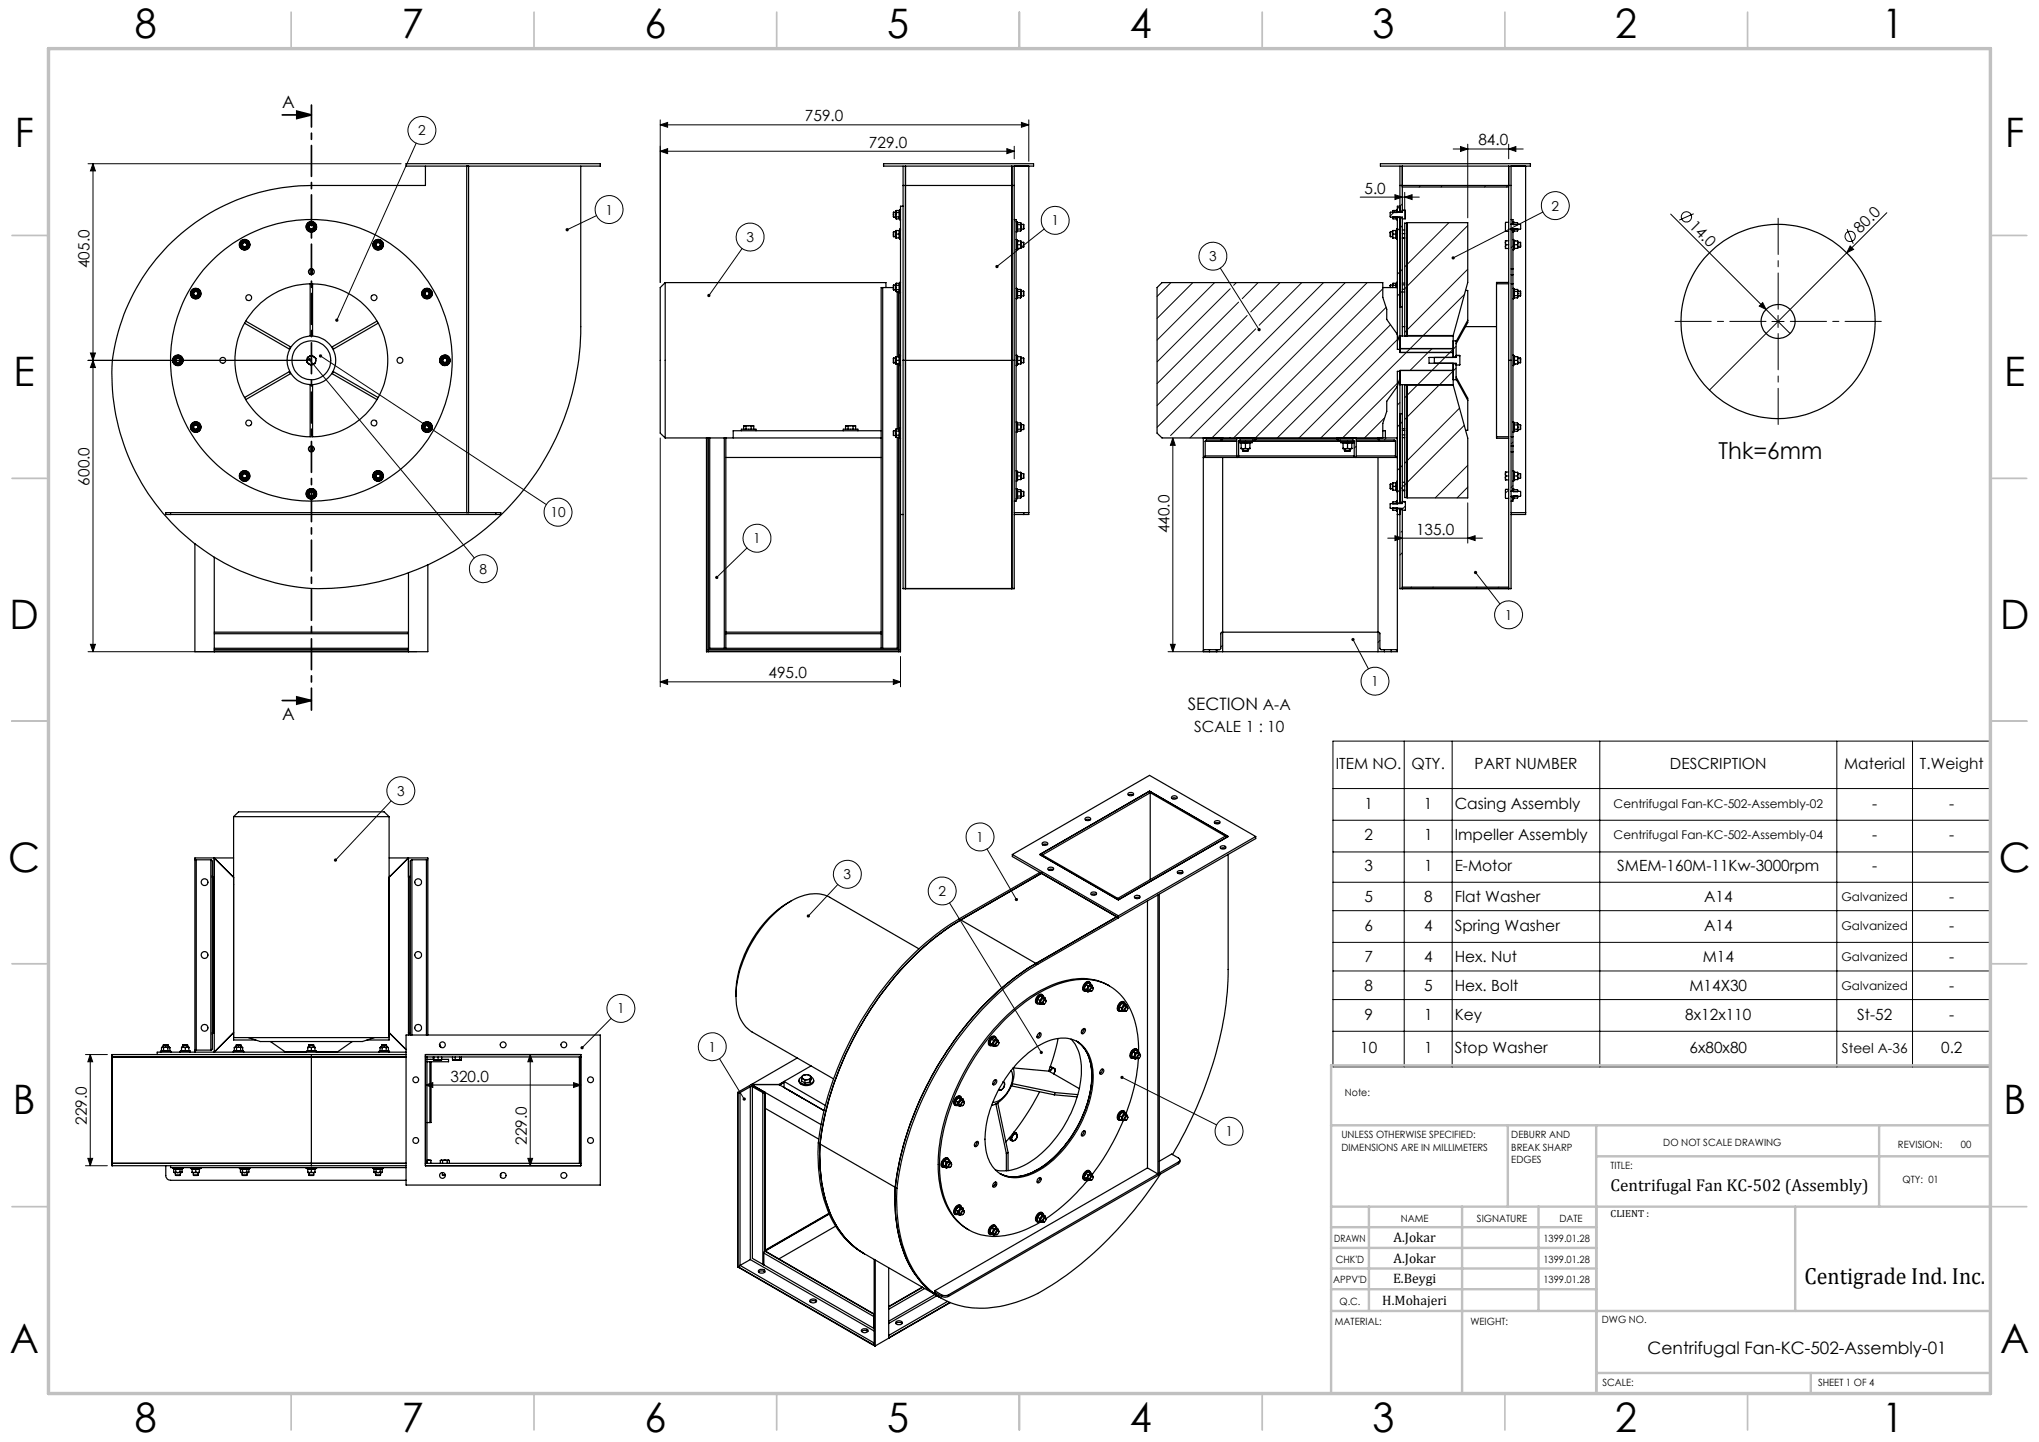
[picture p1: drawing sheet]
<svg xmlns="http://www.w3.org/2000/svg" width="420mm" height="297mm" viewBox="0 0 420 297" stroke-linecap="round" stroke-linejoin="round" font-family="sans-serif">
<defs><g id="words">
<g font-size="8.4">
<text x="27.7" y="7.9">8</text>
<text x="82.7" y="7.9">7</text>
<text x="132.7" y="7.9">6</text>
<text x="182.7" y="7.9">5</text>
<text x="232.7" y="7.9">4</text>
<text x="282.7" y="7.9">3</text>
<text x="332.7" y="7.9">2</text>
<text x="387.7" y="7.9">1</text>
<text x="3" y="30.3">F</text>
<text x="413" y="30.3">F</text>
<text x="2.8" y="79.5">E</text>
<text x="412.8" y="79.5">E</text>
<text x="2" y="129.5">D</text>
<text x="412" y="129.5">D</text>
<text x="1.7" y="179.5">C</text>
<text x="411.7" y="179.5">C</text>
<text x="2.7" y="229.5">B</text>
<text x="412.7" y="229.5">B</text>
<text x="2" y="278.8">A</text>
<text x="412" y="278.8">A</text>
<text x="27.7" y="294.9">8</text>
<text x="82.7" y="294.9">7</text>
<text x="132.7" y="294.9">6</text>
<text x="182.7" y="294.9">5</text>
<text x="232.7" y="294.9">4</text>
<text x="282.7" y="294.9">3</text>
<text x="332.7" y="294.9">2</text>
<text x="387.7" y="294.9">1</text>
</g>
<g font-size="4.8">
<text x="354" y="94.6">Thk=6mm</text>
<text x="371.7" y="264.5">Centigrade Ind. Inc.</text>
</g>
<g font-size="3.5">
<text x="58.2" y="22.2">A</text>
<text x="58.2" y="148.3">A</text>
<text x="244.7" y="146.3">SECTION A-A</text>
<text x="331.8" y="245.3">Centrifugal Fan KC-502 (Assembly)</text>
<text x="339.4" y="278.8">Centrifugal Fan-KC-502-Assembly-01</text>
</g>
<g font-size="3.2">
<text x="165.8" y="25">759.0</text>
<text x="304.5" y="30">84.0</text>
<text x="179" y="30.4">729.0</text>
<text x="281.1" y="39.9">5.0</text>
<text x="347.8" y="46.7" transform="rotate(45 347.8 46.7)">14.0</text>
<text x="383.2" y="48.3" transform="rotate(-45 383.2 48.3)">80.0</text>
<text x="18.4" y="55.2" transform="rotate(-90 18.4 55.2)">405.0</text>
<text x="18.4" y="100" transform="rotate(-90 18.4 100)">600.0</text>
<text x="240.9" y="109.8" transform="rotate(-90 240.9 109.8)">440.0</text>
<text x="291.7" y="110.1">135.0</text>
<text x="158.3" y="139.7">495.0</text>
<text x="246" y="150.8">SCALE 1 : 10</text>
<text x="275.1" y="158.4">ITEM NO.</text>
<text x="290.8" y="158.4">QTY.</text>
<text x="303.7" y="158.4">PART NUMBER</text>
<text x="344" y="158.4">DESCRIPTION</text>
<text x="379.9" y="158.4">Material</text>
<text x="395.5" y="158.4">T.Weight</text>
<text x="281" y="166.5">1</text>
<text x="293.3" y="166.5">1</text>
<text x="299.6" y="166.5">Casing Assembly</text>
<text x="385.6" y="166.5">-</text>
<text x="401.5" y="166.5">-</text>
<text x="281" y="173.1">2</text>
<text x="293.3" y="173.1">1</text>
<text x="299.6" y="173.1">Impeller Assembly</text>
<text x="385.6" y="173.1">-</text>
<text x="401.5" y="173.1">-</text>
<text x="281" y="179.4">3</text>
<text x="293.3" y="179.4">1</text>
<text x="299.6" y="179.4">E-Motor</text>
<text x="333.1" y="179.4">SMEM-160M-11Kw-3000rpm</text>
<text x="385.6" y="179.4">-</text>
<text x="281" y="185.8">5</text>
<text x="293.3" y="185.8">8</text>
<text x="299.6" y="185.8">Flat Washer</text>
<text x="351" y="185.8">A14</text>
<text x="401.5" y="185.8">-</text>
<text x="281" y="191.7">6</text>
<text x="293.3" y="191.7">4</text>
<text x="299.6" y="191.7">Spring Washer</text>
<text x="351" y="191.7">A14</text>
<text x="401.5" y="191.7">-</text>
<text x="281" y="198.2">7</text>
<text x="293.3" y="198.2">4</text>
<text x="299.6" y="198.2">Hex. Nut</text>
<text x="350.7" y="198.2">M14</text>
<text x="401.5" y="198.2">-</text>
<text x="281" y="204.1">8</text>
<text x="281" y="210">9</text>
<text x="293.3" y="204.1">5</text>
<text x="293.3" y="210">1</text>
<text x="299.6" y="204.1">Hex. Bolt</text>
<text x="299.6" y="210">Key</text>
<text x="347.1" y="210">8x12x110</text>
<text x="348" y="204.1">M14X30</text>
<text x="382.6" y="210">St-52</text>
<text x="401.5" y="204.1">-</text>
<text x="401.5" y="210">-</text>
<text x="280.2" y="216.9">10</text>
<text x="293.3" y="216.9">1</text>
<text x="299.6" y="216.9">Stop Washer</text>
<text x="348" y="216.9">6x80x80</text>
<text x="399.8" y="216.9">0.2</text>
<text x="92.8" y="222.8">320.0</text>
<text x="17.9" y="231.7" transform="rotate(-90 17.9 231.7)">229.0</text>
<text x="108.5" y="235.8" transform="rotate(-90 108.5 235.8)">229.0</text>
</g>
<g font-size="2.8">
<text x="86.1" y="27.9">2</text>
<text x="124.7" y="44.2">1</text>
<text x="216.6" y="46.4">1</text>
<text x="319.6" y="43.4">2</text>
<text x="153.7" y="49.9">3</text>
<text x="249.1" y="53.8">3</text>
<text x="113.4" y="106.5">10</text>
<text x="155.2" y="111.9">1</text>
<text x="98.8" y="118.2">8</text>
<text x="310" y="127.7">1</text>
<text x="282.5" y="141.3">1</text>
<text x="81.8" y="163.9">3</text>
<text x="201.1" y="173.4">1</text>
<text x="173.8" y="181.1">3</text>
<text x="193.3" y="184.5">2</text>
<text x="127.1" y="208.7">1</text>
<text x="146" y="216.6">1</text>
<text x="379.4" y="216.8">Steel A-36</text>
<text x="252.4" y="234">1</text>
<text x="287" y="255.9">A.Jokar</text>
<text x="287" y="260.1">A.Jokar</text>
<text x="284.7" y="268.7">H.Mohajeri</text>
<text x="286.9" y="264.2">E.Beygi</text>
</g>
<g font-size="2.5">
<text x="332.4" y="166.3">Centrifugal Fan-KC-502-Assembly-02</text>
<text x="332.4" y="172.9">Centrifugal Fan-KC-502-Assembly-04</text>
<text x="379.3" y="185.6">Galvanized</text>
<text x="379.3" y="191.5">Galvanized</text>
<text x="379.3" y="198">Galvanized</text>
<text x="379.3" y="203.9">Galvanized</text>
</g>
<g font-size="2.1">
<text x="277" y="225.8">Note:</text>
<text x="276.3" y="234.5">UNLESS OTHERWISE SPECIFIED:</text>
<text x="276.3" y="237">DIMENSIONS ARE IN MILLIMETERS</text>
<text x="311.3" y="234.5">DEBURR AND</text>
<text x="311.3" y="237">BREAK SHARP</text>
<text x="311.3" y="239.5">EDGES</text>
<text x="342.6" y="235.9">DO NOT SCALE DRAWING</text>
<text x="391" y="236.5">REVISION:</text>
<text x="403.9" y="236.5">00</text>
<text x="331.8" y="240.8">TITLE:</text>
<text x="391.9" y="243.6">QTY: 01</text>
<text x="288.5" y="251.7">NAME</text>
<text x="304.2" y="251.7">SIGNATURE</text>
<text x="321.2" y="251.7">DATE</text>
<text x="331.8" y="250.7">CLIENT :</text>
<text x="274.8" y="255.8">DRAWN</text>
<text x="317.9" y="255.8">1399.01.28</text>
<text x="275.1" y="260.1">CHK'D</text>
<text x="317.9" y="260.1">1399.01.28</text>
<text x="274.6" y="264.2">APPV'D</text>
<text x="275.9" y="268.7">Q.C.</text>
<text x="317.9" y="264.2">1399.01.28</text>
<text x="275" y="273">MATERIAL:</text>
<text x="302.9" y="273">WEIGHT:</text>
<text x="330" y="272.5">DWG NO.</text>
<text x="330.1" y="285.6">SCALE:</text>
<text x="374.5" y="285.6">SHEET 1 OF 4</text>
</g>
</g></defs>
<g fill="none" stroke="#000" stroke-width=".21">
<path d="M18.1 33.7h64.5M19.2 33.7l.4 1.5h-1zM19.2 33.7v100.5M85.7 29.5l-16.3 36.4M136 31.1l1.5-.5v1zM136 31.1h72.9M136 25.7l1.5-.5v1zM136 24.7v33.5M136 25.7h75.9M207.4 30.6l1.5 .5-1.5 .5zM208.9 30.1v2.6M210.4 25.2l1.5 .5-1.5 .5z"/>
<path d="M211.9 24.7v8.5M289.3 39.6v5.4M292.6 38.2l-.3 .3M297.1 38.2l-.3 .3M299.3 30.7h14.5M300.8 30.2l1.5 .5-1.5 .5zM302.3 29.7v15.2M306.1 38.2l-.3 .3M310.6 38.2l-.3 .3M310.8 30.7l1.4-.5v1zM310.8 29.7v3M122.9 44.4l-6.1 2.9"/>
<path d="M152.9 51.2l-6.9 9.7M215.1 47.2l-9.7 7.7M241.2 58.2l-2.9 2.9M245.7 58.2l-7.4 7.4M250.2 58.2l-11.9 11.9M251.4 55.2l8 12.7M253.4 59.5l-15.1 15M254.7 58.2l-.6 .6M259.2 58.2l-3.3 3.3M263.7 58.2l-6.1 6M268.1 58.2l-8.7 8.8M272.6 58.2l-31.5 31.5"/>
<path d="M277.1 58.2l-32 32M280.2 40.6h12.1M281.6 58.2l-32 32M284.8 59.5l-30.7 30.7M287.1 43.7l-.8 .8M287.3 40.1l1.6 .5-1.6 .5zM287.5 43.4l-.4 .4M288.9 55.5l-1.1 1M288.9 46.5l-1.1 1M288.9 60l-1.1 1M288.9 42l-1.1 1M289.3 40.6l1.6-.5v1z"/>
<path d="M289.4 46h-.1M298.4 45.9l-9.1 9.1M302.3 46.5l-13 13M302.3 55.5l-13 12.9M311.6 50.6l-.3 .4M317.8 43.7l-18.5 9.4M344.1 44.1l24.6 24.6M348.9 44l-3 1.3M380.5 47.2l1.2 3M381.1 50.7l.7 .7-1.4 .7zM388.7 43.8l-36.6 36.6M18.1 74.2h45"/>
<path d="M18.6 72.7h1l-.4 1.5zM19.2 74.2l.4 1.5h-1zM63.7 74l34 40.9M66 73.3l46.5 30.6M255.1 62.2l-16.8 16.8M256.9 65l-18.6 18.5M258.7 67.7l-20.4 20.3M285.5 63.3l-27.3 27.3M286.4 66.9l-23.3 23.3M288.1 69.7l-20.5 20.5M288.1 78.7l-11.6 11.5M288.6 69.2l-.8 .8"/>
<path d="M290.5 71.8l-18.4 18.4M292 79.3l-2.7 2.6M293.1 69.2l-2.6 2.6M295 71.8l-4.6 4.5M296.4 79.3l-7.1 7.1M299.9 71.3l-7.9 7.9M299.9 75.8l-3.4 3.4M300.7 75.1l-.1 .1M301.7 60.6l-8.5 8.5M363.1 62.3l.7 1.4-1.4-.7zM365 66.2h2.5M366.3 65v2.4"/>
<path d="M136 90.2v51.3M241.6 90.2l.5 1.5h-1zM241.6 90.2v44M255.1 93.7l-.4 .4M279.4 91.9l-.5 .4M285.2 86l-4.1 4.2M285.5 90.2l-.3 .4M288.4 82.9l-.6 .5M288.9 95.9l-1.1 1M288.9 86.9l-1.1 1M300.6 84.1l-11.3 11.3M301.6 87.6l-12.3 12.3"/>
<path d="M302.3 95.8l-6.7 6.7M311.6 91l-.3 .4M153.9 112.9l-6.3 6M285.9 110.8h19.5M287.3 110.3l1.6 .5-1.6 .5zM288.9 100.4l-1.1 1M288.9 109.4l-.3 .2M288.9 113.8l-.5 .5M289.5 104.2l-.6 .7M302.3 100.3l-2.2 2.2M302.3 110.8l1.5-.5v1zM302.3 103.6v8.3"/>
<path d="M304 117.9l5 6.5M310.8 100.9l-.7 .7M311.6 100l-.3 .4M18.1 134.2h67.7M18.6 132.7h1l-.4 1.5zM184 139.9l1.5 .5-1.5 .6zM185.5 135.2v6.3M240.6 134.2h10.3M241.1 132.7h1l-.5 1.5zM250.9 133.8l-.4 .4M251.8 132.9l-.3 .4M278.7 131.7l3.2 6.1"/>
<path d="M284.2 131.9l-.4 .4M290.8 120.9l-.4 .3M295.2 120.9l-.2 .3M304.2 120.9l-.3 .3M308.7 120.9l-.3 .3M136 140.4l1.5-.5v1.1zM136 140.4h49.5M274.6 152.6h135.5v67.1h-135.5zM289.2 152.6v67.1M299.1 152.6v67.1M329.5 152.6v67.1M378.4 152.6v67.1"/>
<path d="M393.9 152.6v67.1M80.6 165l-11.5 12.2M203.3 174.9l6.1 10.4M274.6 168.9h135.5M274.6 175.5h135.5M274.6 162.4h135.5M172.6 182.2l-6.1 6.5M195.6 185.9l18.9 30.9M274.6 181.7h135.5M274.6 187.6h135.5M274.6 194.1h135.5M274.6 200h135.5"/>
<path d="M17.6 217.2h4.5M18.6 217.2l.5 1.5h-1zM18.6 217.2v22.9M109.2 217.2l.5 1.5h-1zM109.2 217.2v22.9M125.9 209.8l-6 6M148.2 218l5.1 8.4M274.6 205.9h135.5M274.6 212.4h135.5M18.1 238.6h1l-.5 1.5zM87.6 223.5l1.5-.5v1zM87.6 223.5h32"/>
<path d="M108.7 238.6h1l-.5 1.5zM118.1 223l1.5 .5-1.5 .5zM231.1 221.9l19.5 9.8M17.6 240.1h4.5"/>
<circle cx="86.9" cy="26.9" r="2.87"/>
<circle cx="125.5" cy="43.2" r="2.87"/>
<circle cx="154.5" cy="48.8" r="2.87"/>
<circle cx="217.3" cy="45.4" r="2.87"/>
<circle cx="249.8" cy="52.8" r="2.88"/>
<circle cx="320.4" cy="42.4" r="2.88"/>
<circle cx="347.4" cy="44.7" r="1.07"/>
<circle cx="381.1" cy="48.7" r="1.05"/>
<circle cx="99.6" cy="117.1" r="2.88"/>
<circle cx="114.9" cy="105.5" r="2.88"/>
<circle cx="155.9" cy="110.9" r="2.87"/>
<circle cx="310.8" cy="126.6" r="2.88"/>
<circle cx="283.2" cy="140.3" r="2.87"/>
<circle cx="82.6" cy="162.9" r="2.88"/>
<circle cx="201.9" cy="172.4" r="2.88"/>
<circle cx="174.5" cy="180.1" r="2.87"/>
<circle cx="194.1" cy="183.5" r="2.87"/>
<circle cx="127.9" cy="207.7" r="2.87"/>
<circle cx="146.7" cy="215.6" r="2.87"/>
<circle cx="253.2" cy="233" r="2.87"/>
</g>
<path d="M58.1 23.7h6M61.1 22.9l3 .8-3 .7zM58.1 144.3h6M61.1 143.5l3 .8-3 .7z" fill="none" stroke="#000" stroke-width=".35"/>
<path d="M363.8 66.2h-18.8M366.3 63.7v-18.8M366.3 68.7v18.7M368.8 66.2h18.7" fill="none" stroke="#000" stroke-width=".21" stroke-dasharray="15.2 1.3 1.3 1.3" stroke-dashoffset="7.8"/>
<path d="M64.2 21.6v124.7" fill="none" stroke="#000" stroke-width=".35" stroke-dasharray="6.3 1.3 1.3 1.3" stroke-dashoffset="1.8"/>
<g fill="none" stroke="#c0c0c0" stroke-width=".35">
<path d="M60 2.5v7.5M110 2.5v7.5M160 2.5v7.5M210 2.5v7.5M260 2.5v7.5M310 2.5v7.5M360 2.5v7.5M2.5 48.5h7.5M410 48.5h7.5M2.5 98.5h7.5M410 98.5h7.5M2.5 148.5h7.5"/>
<path d="M410 148.5h7.5M2.5 198.5h7.5M410 198.5h7.5M2.5 248.5h7.5M410 248.5h7.5M60 287v7.5M110 287v7.5M160 287v7.5M210 287v7.5M260 287v7.5M310 287v7.5M360 287v7.5"/>
</g>
<g fill="none" stroke="#c0c0c0" stroke-width=".5">
<path d="M410 219.4h-135.8v67.4M274.2 231.8h135.8M310.6 231.8v16.7M328.8 231.8v55.2M328.8 238.2h81.2M387.1 231.8v16.7M274.2 248.5h135.8M274.2 257h54.6M274.2 252.8h54.6M282 248.5v21.5M301.2 248.5v38.3M316.9 248.5v21.5"/>
<path d="M369.8 248.5v21.5M274.2 265.5h54.6M274.2 261.3h54.6M274.2 270h135.8M328.8 282.8h81.2M373 282.8v4.2"/>
</g>
<path d="M10 10h400v277h-400z" fill="none" stroke="#c0c0c0" stroke-width=".7"/>
<g fill="#000">
<path d="M381.1 50.7l.7 .7-1.4 .7zM363.1 62.3l.7 1.4-1.4-.7z"/>
<path d="M61.1 22.9l3 .8-3 .7zM61.1 143.5l3 .8-3 .7z"/>
<path d="M136 31.1l1.5-.5v1zM207.4 30.6l1.5 .5-1.5 .5zM300.8 30.2l1.5 .5-1.5 .5zM310.8 30.7l1.4-.5v1z"/>
<path d="M65.8 73.1l.2 .2-.2-.2a.33 .33 0 0 0 .2 .5 .33 .33 0 0 0 .4-.4 .33 .33 0 0 0-.5-.2zM63.5 73.8a.33 .33 0 0 0 0 .6 .33 .33 0 0 0 .5-.3 .33 .33 0 0 0-.4-.3l.1 .2zM116.7 47l-.2 .4 .3-.1-.3 .1a.33 .33 0 0 0 .5 .2 .33 .33 0 0 0 .1-.4 .33 .33 0 0 0-.4-.2zM69.1 65.7a.33 .33 0 0 0 .2 .5l.1-.3-.1 .3a.34 .34 0 0 0 .4-.3 .34 .34 0 0 0-.6-.2zM119.7 215.5l-.1 .3 .1 .2 .2-.2-.2 .2a.34 .34 0 0 0 .4 0 .34 .34 0 0 0 .1-.4 .34 .34 0 0 0-.5-.1zM68.9 176.9l-.1 .4 .3-.1-.2 .2a.33 .33 0 0 0 .4 0 .33 .33 0 0 0 .1-.5 .33 .33 0 0 0-.5 0zM145.8 60.6l-.1 .4 .1 .1 .2-.2-.2 .2a.33 .33 0 0 0 .5-.2 .33 .33 0 0 0-.5-.3zM205.1 54.7v.4l.3-.2-.3 .2a.34 .34 0 0 0 .5 0 .34 .34 0 0 0 0-.5 .34 .34 0 0 0-.5 .1zM147.4 118.7l-.1 .3 .1 .2 .2-.3-.2 .3a.33 .33 0 0 0 .5 0 .33 .33 0 0 0 0-.5 .33 .33 0 0 0-.5 0zM299.1 52.9l-.1 .4 .3-.2-.3 .2a.34 .34 0 0 0 .5 .1 .34 .34 0 0 0 .1-.5 .34 .34 0 0 0-.5 0zM303.7 117.6a.33 .33 0 0 0 .1 .6 .33 .33 0 0 0 .5-.2 .33 .33 0 0 0-.5-.4l.2 .3zM278.5 131.4a.33 .33 0 0 0 0 .6 .33 .33 0 0 0 .5-.2 .33 .33 0 0 0-.4-.4h-.1l.2 .3zM259.1 67.7l-.1 .2 .2 .3h.3l-.1-.3 .1 .3 .1-.2a.33 .33 0 0 0-.1-.4 .33 .33 0 0 0-.4 .1zM166.3 188.4l-.1 .3 .1 .2 .2-.2-.2 .2a.34 .34 0 0 0 .4 0 .34 .34 0 0 0 .1-.5 .34 .34 0 0 0-.5 0zM214.3 216.5l-.1 .1a.33 .33 0 0 0 0 .4 .33 .33 0 0 0 .5 .1l-.2-.3 .2 .3a.34 .34 0 0 0 .1-.5 .34 .34 0 0 0-.5-.1zM209.1 185.1l-.1 .1a.35 .35 0 0 0 .2 .4 .35 .35 0 0 0 .3 0l-.1-.3 .2 .2a.34 .34 0 0 0 0-.5 .34 .34 0 0 0-.5 .1zM153 226.2v.1a.33 .33 0 0 0 .1 .3 .33 .33 0 0 0 .4 .1l-.2-.3 .2 .3a.33 .33 0 0 0 0-.6 .33 .33 0 0 0-.5 .1zM230.9 221.7l.2 .2-.3-.1a.34 .34 0 0 0 .4 .4 .34 .34 0 0 0 .2-.5 .34 .34 0 0 0-.5 0z"/>
<path d="M18.6 132.7h1l-.4 1.5zM19.2 74.2l.4 1.5h-1zM18.6 72.7h1l-.4 1.5zM19.2 33.7l.4 1.5h-1zM241.1 132.7h1l-.5 1.5zM241.6 90.2l.5 1.5h-1z"/>
<path d="M184 139.9l1.5 .5-1.5 .6zM136 140.4l1.5-.5v1.1zM289.3 40.6l1.6-.5v1zM287.3 40.1l1.6 .5-1.6 .5zM302.3 110.8l1.5-.5v1zM287.3 110.3l1.6 .5-1.6 .5z"/>
<path d="M109.2 217.2l.5 1.5h-1zM108.7 238.6h1l-.5 1.5z"/>
<path d="M118.1 223l1.5 .5-1.5 .5zM87.6 223.5l1.5-.5v1zM210.4 25.2l1.5 .5-1.5 .5zM136 25.7l1.5-.5v1z"/>
<path d="M18.1 238.6h1l-.5 1.5zM18.6 217.2l.5 1.5h-1z"/>
</g>
<g fill="none" stroke="#000" stroke-width=".25">
<path d="M83.6 33.7h40v.5h-40zM87.6 34.2v4h-23.5a41.3 41.3 0 0 0-41 37.3 44.1 44.1 0 0 0 43.8 45.7 53.9 53.9 0 0 0 52.7-53.9v-33.1M96.1 34.2v71.4M96.5 34.2v71.4M182 33.7h30.9v.5h-30.9zM186 38.2v36M186 38.2h22.9M186 34.2v4M186.5 34.2v87M208.4 34.2v87M208.9 38.2v36M208.9 34.2v4"/>
<path d="M211.9 34.2v71.8h-1M284.3 33.7h30.9v.5h-30.9zM288.4 38.2h22.9M288.4 34.2v9.4M288.9 34.2v9.5l-2.6 .1 .1 .9h2.5v18.5M288.9 38.5h21.9M310.8 34.2v40M311.3 38.2v36M311.3 34.2v4M314.3 34.2v71.8h-3M39.9 59.8l-.3 .2M39.9 59.8l-.3 .4v.3"/>
<path d="M39.9 59.8l.3-.1 .5 .1M40.3 59.6l.4 .2M40.3 59.6l-.4 .2M40.3 59.5l-.8 .5M40.3 59.5v.1M40.3 59.5l.8 .5M40.7 59.8l.4 .2M40.7 59.8l.3 .4 .1 .3M49.5 50.4h.1M49.5 50.4l.4 .8M49.5 50.4l.2 .4M49.7 50l-.1 .3 .1 .5"/>
<path d="M49.7 50.8l.2 .2 .5 .1M49.7 50l-.2 .4M49.7 50.8l.3 .3M49.9 51.2h.9M49.9 49.6l-.4 .8M49.9 49.6h.1M49.9 49.6h.9M50 49.6l-.3 .4M50 49.6h.4M50 51.1h.4M50 51.1l-.1 .1M50.4 49.6l-.7 .4"/>
<path d="M50.4 49.6l.6 .4M50.4 49.6h.4M50.4 51.1h.4M50.8 49.6l.2 .4M50.8 51.1v.1M50.8 49.6h.1M50.8 49.6l.5 .8M51 50l.2 .4-.2 .4M51 50.8l-.2 .2-.4 .1M51 50l.3 .4M51 50.8l-.2 .3M51.3 50.4l-.3 .4"/>
<path d="M51.3 50.4h.1M51.3 50.4l-.5 .8M63.4 47.2l.7 .4M63.4 47.2h.1M63.4 46.2v.1M63.4 46.2v1M63.4 46.7l.3 .7M63.4 47.2l.3 .2M63.4 46.7v.5M63.4 46.3v.4M63.7 46.1l-.3 .3v.3M63.7 46.1l-.3 .2"/>
<path d="M63.7 47.4l.4 .2M63.7 47.4l.4 .1 .4-.1M63.7 46.1l.3-.1 .5 .1M63.9 58.5v10.6h.5v-10.6M63.9 55.4v1.1M64.1 45.9l.4 .2M64.1 45.9l-.4 .2M64.1 47.6h.1M64.1 45.8l-.7 .4M64.1 45.8v.1M64.1 45.8l.8 .4M64.4 55.4v1.1"/>
<path d="M64.5 47.4l-.4 .2M64.5 46.1l.3 .3 .1 .3M64.5 46.1l.4 .2M64.9 47.2l-.4 .2M64.9 46.7l-.4 .7M64.9 46.7v.5M64.9 46.3v.4M64.9 47.2h.1M64.9 46.2v.1M64.9 47.2l-.8 .4M64.9 46.2v1M77 50.4h.1"/>
<path d="M77 50.4l.4 .8M77 50.4l.2 .4M77.2 50.8l.2 .2 .5 .1M77.2 50v.8M77.2 50l-.2 .4M77.2 50.8l.3 .3M77.4 49.6l-.4 .8M77.4 49.6h.1M77.4 49.6h1M77.4 51.2h1M77.5 49.6l-.3 .4M77.5 49.6h.4"/>
<path d="M77.5 51.1h.4M77.5 51.1l-.1 .1M77.9 49.6h.4M77.9 49.6l.6 .4M77.9 49.6l-.7 .4M77.9 51.1h.4M78.3 49.6l.2 .4M78.3 51.1l.1 .1M78.4 49.6h-.1M78.4 49.6l.4 .8M78.5 50l.1 .3-.1 .5M78.5 50.8l-.1 .2-.5 .1"/>
<path d="M78.5 50l.2 .4M78.5 50.8l-.2 .3M78.7 50.4l-.2 .4M78.7 50.4h.1M78.8 50.4l-.4 .8M87.6 59.8l.2-.1 .5 .1M87.6 59.8l-.4 .4v.3M87.6 59.8l-.4 .2M87.9 59.6l-.3 .2M87.9 59.6l.4 .2M87.9 59.5l-.7 .5M87.9 59.5v.1"/>
<path d="M87.9 59.5l.9 .5M88.3 59.8l.3 .3 .1 .4M88.3 59.8l.4 .2M137 58.2l-1 1v30l1 1M137 58.2v32M137 58.2h45.5v1M181.8 59.2h-.3v71M181.8 59.2h2.2M181.8 59.2v74.3M184.1 43.7v1M184.1 58.7v1M184.1 47.7v1.1"/>
<path d="M184.1 43.7h.4M184.1 44.7h.4M184.1 58.7h.4M184.1 59.7h.4M184.1 47.7h.4M184.1 48.8h.4M184.5 44.2l.1 .5M184.5 44.2v.7M184.5 43.6l.1 .2M184.5 43.6v.6M184.5 44.9l.1 .2M184.5 47.9l.1 .3"/>
<path d="M184.5 47.9v.7M184.5 48.6l.1 .4M184.5 59.2l.1 .5M184.5 59.2v.7M184.5 58.6l.1 .2M184.5 58.6v.6M184.5 59.9l.1 .2M184.6 43.8l-.1 .4M184.6 44.7l-.1 .2M184.6 43.4l-.1 .2M184.6 48.2l-.1 .4M184.6 47.5l-.1 .4"/>
<path d="M184.6 58.8l-.1 .4M184.6 59.7l-.1 .2M184.6 58.3l-.1 .3M184.6 43.8h.6M184.6 44.7h.6M184.6 45.1h.6M184.6 43.4h.6M184.6 47.5h.6M184.6 48.2h.6M184.6 49h.6M184.6 59.7h.6M184.6 58.8h.6"/>
<path d="M184.6 58.3h.6M185.2 49h.1M185.2 43.8v.9M185.2 44.7h.1M185.2 44.7v.4M185.2 45.1h.1M185.2 43.4v.4M185.2 48.2h.1M185.2 47.5v.7M185.2 48.2v.8M185.2 59.7h.1M185.2 58.8v.9"/>
<path d="M185.2 58.8h.1M185.2 58.3v.5M185.2 59.7v.4M185.3 47.4l-.1 .1M185.3 47.4h.1M185.3 49h.1M185.3 49v.3M185.3 44.7v.4M185.3 43.7v1M185.3 43.3v.4M185.3 43.7l-.1 .1M185.3 43.3l-.1 .1"/>
<path d="M185.3 48.2v.8M185.3 47.4v.8M185.3 58.3v.5M185.3 59.7v.4M185.3 58.8v.9M185.3 58.3h-.1M185.3 45.1v.2M185.3 43.2h.2M185.3 47.2h.2M185.3 58.2h.2M185.3 43.2v1.9M185.3 47.2v2.1"/>
<path d="M185.3 58.2v2.1M185.3 43.2v.1M185.3 47.2v.2M185.3 58.2v.1M185.5 45.2l-.2 .1M185.5 49.2l-.2 .1M186 42.5h-.5l-.1 91.7M208.9 45.2h.4v58h-.4M209.3 51.4h.1M209.3 59.4h.1M209.3 47.7l.1 .1M209.4 49.4h-.1"/>
<path d="M209.4 45.7h-.1M209.4 49.4v2M209.4 59.4v2.1M209.4 45.7v2.1M209.4 49.4l.1 .2M209.4 59.4l.1 .1M209.4 45.7l.1 .1M209.5 49.6v.8M209.5 50.4v.8M209.5 50.4h.1M209.5 49.6h.1M209.5 59.5v.5"/>
<path d="M209.5 59.5v.1M209.5 47.2v.4M209.5 45.8v.4M209.5 46.2v1M209.5 46.2v.1M209.5 47.2h.1M209.5 45.8v.1M209.5 51.2h.1M209.5 47.6l-.1 .2M209.5 50.4v.7M209.5 51.1v.1M209.5 59.6v.4"/>
<path d="M209.5 46.3v.9M209.5 47.6h.1M209.5 45.9v.4M209.5 51.2l-.1 .2M209.5 50.4h.7M209.5 49.6h.7M209.5 51.1h.7M209.5 59.6h.7M209.5 47.2h.7M209.5 46.3h.7M209.5 45.9h.7M209.5 47.6h.7"/>
<path d="M209.6 51.1l-.1 .1M210.2 50.4l.1 .4M210.2 49.6l.1 .4M210.2 59.6l.1 .2M210.2 46.3l.1 .4M210.2 47.2l.1 .2M210.2 45.9l.1 .2M210.3 50l-.1 .4M210.3 50v.8M210.3 50.8l-.1 .3M210.3 59.8l-.1 .2M210.3 59.8v.7"/>
<path d="M210.3 46.7l-.1 .5M210.3 46.7v.7M210.3 46.1l-.1 .2M210.3 46.1v.6M210.3 47.4l-.1 .2M210.3 60h.5M210.3 47.2h.5M210.3 46.2h.5M210.3 50.9h.5M210.3 49.9h.5M210.8 60v1M210.8 46.2v1"/>
<path d="M210.8 49.9v1M284.8 59.2h3M286.4 47.7v1.1M286.4 58.7l-.1 .5M286.4 58.7v.5M286.4 58.7h.4M286.4 47.7h.4M286.4 48.8h.4M286.8 58.6v.6l.1-.4M286.8 58.6l.1 .2M286.8 47.9l.1 .3M286.8 47.9v.7"/>
<path d="M286.8 48.6l.1 .4M286.9 58.3l-.1 .3M286.9 47.5l-.1 .4M286.9 48.2l-.1 .4M286.9 47.5h.7M286.9 48.2h.7M286.9 49h.7M286.9 58.8h.7M286.9 58.3h.7M287.5 49h.1M287.6 58.8h.1M287.6 58.3v.5"/>
<path d="M287.6 47.5v.7M287.6 48.2h.1M287.6 48.2v.8M287.6 49h.1M287.6 58.8l-.1 .4M287.6 47.4l-.1 .1M287.6 47.4h.1M287.6 49l.1 .3M287.7 58.3v.5M287.7 58.3h-.1M287.7 48.2v.8M287.7 47.4v.8"/>
<path d="M287.7 47.4l-.1 .1M287.7 58.8l-.1 .4M287.7 58.2h.1M287.7 47.2h.1M287.7 58.2v1M287.7 47.2v2.1M287.7 58.2v.1M287.7 47.2l-.1 .2M287.8 49.2l-.1 .1M287.8 43.2l-1 .3 .1 .3 .9-.1M287.8 44.7h-1l.1 .4h.7l.1 .2 .1-.1M287.8 43.7h.1"/>
<path d="M287.8 44.7h.1M287.8 44.7v27.3h.6M287.8 44.8h1.1M287.8 43.6h1.1M288.4 44.8h.1M288.4 43.6v.1zM288.4 42.5h-.6v1.2M288.4 44.8v27.8M288.9 43.3h.5l.1 .1v1.6l-.6 .1M288.9 43.4h.6M288.9 49h.4M288.9 48.1h.4"/>
<path d="M288.9 47.4h.4M288.9 49.1h.4M288.9 59.6h.4M288.9 58.7h.4M288.9 58.3h.4M289.8 46h-.5v23.2M301.9 59.8h.4v6.6l-2.4 4.4M308.3 58.5v31.5M308.3 58.5h2.5M310.1 50l.1 .4M310.1 50v.8M310.1 50.8l.1 .4"/>
<path d="M310.2 49.6l-.1 .4M310.2 50.4l-.1 .4M310.2 50.4h.6M310.2 49.6h.6M310.2 51.2h.6M310.8 58.2h-2.5v.3M310.8 45.8h-.6l-.1 .1v1.6l.1 .2h.6M311.3 46.2l1.9 .1v.9h-1.9M311.3 45.2h.3v1M311.3 58.5h.3M311.3 47.3h.3M311.3 55.4h.3"/>
<path d="M311.3 56.6h.3M311.3 46.1h.3M311.6 59.4h.2M311.6 51.4h.2M311.6 47.2h1v.4h-.7l-.2 .2-.1-.1M311.6 45.7l.1-.1 .2 .3 .7 .1v.3l-1-.1M311.6 47.2h.1M311.6 46.2h.1M311.6 58.5v31.5M311.6 55.4v1.2M311.6 47.2v8.2M311.6 56.6v1.9"/>
<path d="M311.8 49.4h-.2M311.8 59.4v2.1M311.8 49.4v2M311.8 59.4l.1 .1M311.8 49.4l.1 .2M311.9 59.5v.5M311.9 59.5v.1M311.9 50.4v.8M311.9 49.6v.8M311.9 49.6h.1M311.9 50.4h.1M311.9 51.2h.1"/>
<path d="M311.9 59.6v.4M311.9 50.4v.7M311.9 51.1v.1M311.9 49.6h.7v.4M311.9 50.4h.7M311.9 51.1h.7M311.9 59.6h.7M311.9 51.2l-.1 .2M312.6 59.6v.2M312.6 49.6v.4M312.6 50.4v.4M312.6 59.8v.2"/>
<path d="M312.6 59.8v.7M312.6 50v.4M312.6 50v.8M312.6 50.8v.3M312.6 60h.6M312.6 50.9h.6M312.6 49.9h.6M313.2 49.9v1M313.2 60v1M35.7 74.2l.5 .8M35.7 74.2h.1M35.8 74.2l.2 .4"/>
<path d="M36 73.8l-.1 .3 .1 .5M36 73.8l-.2 .4M36 74.6l.6 .4M36 74.6l.2 .4M36.2 73.5l-.2 .3M36.2 73.5h.4M36.2 75h.4M36.2 75h.9M36.2 75h.1M36.2 73.4l-.5 .8M36.2 73.4v.1M36.2 73.4h.9"/>
<path d="M36.6 73.5l.4 .1 .3 .2M36.6 73.5h.5M36.6 73.5l-.3 .1-.3 .2M36.6 75h.5M37.1 73.5l.2 .3M37.1 75h.1M37.1 73.4v.1M37.1 73.4l.4 .8M37.3 74.6l-.2 .2-.5 .2M37.3 74.6l-.2 .4M37.3 73.8l.1 .3-.1 .5M37.3 73.8l.2 .4"/>
<path d="M37.5 74.2l-.2 .4M37.5 74.2h.1M37.5 74.2l-.4 .8M39.5 60.9l.8 .5M39.5 60v.9M39.5 60h.1M39.6 60v.5M39.6 60.5v.2l.3 .4M39.6 60.9l.3 .2M39.6 60.5v.4M39.6 60.9h-.1M39.9 61.1l.4 .2"/>
<path d="M39.9 61.1l.2 .1 .6-.1M40.3 61.3v.1M40.7 61.1l-.4 .2M41.1 60v.5M41.1 60.5l-.1 .2-.3 .4M41.1 60.5v.4M41.1 60.9l-.4 .2M41.1 60.9h.1M41.1 60.9l-.8 .5M41.1 60h.1M41.1 60v.9M50.6 66.1l9.2 5.3-.2 .5-9.2-5.3"/>
<path d="M63.3 74.1v.5l.3 .3M63.3 74.1v.1a.49 .49 0 0 0 .3 .7M63.6 74.9l.4 .2 .5-.1M63.6 74.9l.4 .3 .5-.2M63.8 73.4l.5-.2 .4 .3M63.8 73.4l.6-.1 .3 .2M63.8 73.4l-.4 .3-.1 .4M63.8 73.4l-.5 .2v.5M64.7 73.5l.3 .4v.4M64.7 73.5a.51 .51 0 0 1 .3 .8M65 74.3l-.1 .4-.4 .3M65 74.3l-.1 .6-.4 .1"/>
<path d="M77.6 66.1l-9.2 5.3 .3 .5 9.2-5.3M87.2 60h.1M87.2 60v.9M87.2 60.9l.7 .5M87.2 60.5v.2l.4 .4M87.2 60v.5M87.2 60.5v.4M87.2 60.9l.4 .2M87.2 60.9h.1M87.6 61.1l.2 .1 .5-.1M87.6 61.1l.3 .2M87.9 61.3v.1"/>
<path d="M88.3 61.1l-.4 .2M88.7 60.5l-.1 .4-.3 .2M88.7 60v.5M88.7 60.5v.4M88.7 60.9l-.4 .2M88.7 60.9h.1M88.8 60h-.1M88.8 60.9l-.9 .5M88.8 60v.9M90.7 74.2l.5 .8M90.7 74.2h.1M90.8 74.2l.2 .4"/>
<path d="M91 74.6l.2 .2 .5 .2M91 74.6l.2 .4M91 73.8l-.1 .3 .1 .5M91 73.8l-.2 .4M91.2 73.5l-.2 .3M91.2 73.5h.5M91.2 75h.5M91.2 73.4h.9M91.2 73.4v.1M91.2 75h.1M91.2 73.4l-.5 .8M91.2 75h.9"/>
<path d="M91.7 75h.4M91.7 73.5l-.4 .1-.3 .2M91.7 73.5l.3 .1 .3 .2M91.7 73.5h.4M92.1 73.5l.2 .3M92.1 75h.1M92.1 73.4v.1M92.1 73.4l.4 .8M92.3 74.6l-.6 .4M92.3 74.6l-.2 .4M92.3 73.8l.1 .3-.1 .5M92.3 73.8l.2 .4"/>
<path d="M92.5 74.2l-.2 .4M92.5 74.2h.1M92.5 74.2l-.4 .8M184 74.6h.1M184 74.6l.1 .1M184.1 74.7h.1M184.1 73.7v1M184.1 73.7l-.1 .9M184.1 73.7h.4M184.1 74.7h.4M184.5 74.6l.1 .4M184.5 73.8l.1 .4"/>
<path d="M184.5 73.8v.8M184.6 74.2l-.1 .4M184.6 73.5l-.1 .3M184.6 75h.7M184.6 74.2h.6M184.6 73.5h.6M184.6 60.1h.6M184.8 60.1v13.4M184.8 75v13.3M185.1 60.1v13.4M185.1 75v13.3M185.2 75h.1"/>
<path d="M185.2 60.1h.1M185.2 74.2v.8M185.2 74.2h.1M185.2 73.5v.7M185.3 73.4l-.1 .1M185.3 73.4h.1M185.3 75h.1M185.3 75v.2M185.3 73.4v.8M185.3 74.2v.8M185.3 60.1v.2M185.3 75.2h.2"/>
<path d="M185.3 73.2h.2M185.3 73.2v2M185.3 73.2v.2M185.4 60.3v12.8M185.4 75.3v12.8M185.5 60.2l-.2 .1M186 74.2v47M186 74.2h22.9M208.9 74.2v47M209.3 75.2h.1M209.3 61.5h.1M209.4 73.2h-.1"/>
<path d="M209.4 73.2v2M209.4 73.2l.1 .2M209.5 73.4v.8M209.5 74.2v.8M209.5 75h.1M209.5 74.2h.1M209.5 73.4v.1M209.5 60v.9M209.5 60.9v.5M209.5 60h.1M209.5 73.4h.1M209.5 61.4l-.1 .1"/>
<path d="M209.5 73.4l.1 .1M209.5 73.5v.7M209.5 73.5h.8v.3M209.5 60.9h.1M209.5 60.9v.4M209.5 61.3v.1M209.5 75l-.1 .2M209.5 75h.7M209.5 74.2h.7M209.5 60.9h.7M209.5 60h.7M209.5 61.3h.7"/>
<path d="M209.6 75h-.1M210.2 74.2l.1 .4M210.2 73.5l.1 .3M210.2 60l.1 .5M210.2 60.9l.1 .2M210.3 74.6l-.1 .4M210.3 73.8l-.1 .4M210.3 73.8v.8M210.3 60.5l-.1 .4M210.3 60.5v.6M210.3 61.1l-.1 .2M210.3 61h.5"/>
<path d="M210.3 73.7h.5M210.3 74.7h.5M210.8 73.7v1M288.4 71.8h.1M288.4 72.6h.1M288.4 70.5l-.6-1.7-2.2-3v-2.1l-.8-2.5v-3h-45.4l-1.1 1v30l1.1 1h48.4M288.4 69.2h10.9v4.4M288.4 72.6h10.9M288.4 77.9l-.6 1.7-2.2 3.1v2l-.8 2.5v3M288.4 71.8h10.9M288.4 76.5h-.6v27.2M288.4 63.2h.5"/>
<path d="M288.4 71.8l10.9 .1M288.9 79.2v6M288.9 63.2v6M288.9 60.1h.4M288.9 67.3h.4M289.3 79.2v23.3h.5M289.8 69.1h9.5l3-10.9v-12.3h-12.5v23.3M289.8 79.2v23.3h12.5v-12.3l-3-10.9h-9.5M295.6 73.6l-.1 .1 .1 1.1M299.3 72.6h.1M299.3 70.2h.6v3.4h-5.5v1.2h5.5v3.4h-.6M299.3 73.5h.6"/>
<path d="M299.3 74.8v4.4h-10.9M299.3 74.9h.6M299.3 76.3h-10.9v27.3M299.9 73.2h.8M299.9 77.6l2.4 4.4v6.6h-.4M299.9 78.1l2.4 4.3M300.7 73.2v1.9l-.8 .1M301.9 67.3h6.4M302.3 66l-2.4 4.3M310.8 74.2v47M310.8 74.2h.5M311.3 74.2v47"/>
<path d="M311.6 75.2h.2M311.6 61.5h.2M311.8 73.2h-.2M311.8 73.2v2M311.8 73.2l.1 .2M311.9 73.4v.8M311.9 74.2v.8M311.9 74.2h.1M311.9 73.4v.1M311.9 60v.9M311.9 60.9v.5M311.9 60h.1"/>
<path d="M311.9 75h.1M311.9 73.4h.1M311.9 61.4l-.1 .1M311.9 73.5v.7M311.9 73.5h.7v.3M311.9 60.9h.1M311.9 60.9v.4M311.9 61.3v.1M311.9 75h.7M311.9 74.2h.7M311.9 60.9h.7M311.9 60h.7"/>
<path d="M311.9 61.3h.7M311.9 75l-.1 .2M312.6 74.2v.4M312.6 73.5v.3M312.6 60v.5M312.6 60.9v.2M312.6 74.6v.4M312.6 73.8v.4M312.6 73.8v.8M312.6 60.5v.4M312.6 60.5v.6M312.6 61.1v.2"/>
<path d="M312.6 61h.6M312.6 73.7h.6M312.6 74.7h.6M313.2 73.7v1M39.5 88.4l.8 .5M39.5 87.5v.9M39.5 87.5h.1M39.6 88.4l.3 .2M39.6 88v.3l.3 .3M39.6 88v.4M39.6 87.5v.5M39.6 88.4h-.1"/>
<path d="M39.9 88.6l.4 .2M39.9 88.6l.3 .1 .5-.1M39.9 87.3l.4-.1 .4 .1M39.9 87.3l-.3 .4v.3M39.9 87.3l-.3 .2M40.3 87.1l.4 .2M40.3 87.1l-.4 .2M40.3 88.8v.1M40.3 87.1h.1M40.3 87.1l.8 .4M40.3 87.1l-.8 .4M40.7 88.6l-.4 .2"/>
<path d="M40.7 87.3l.3 .4 .1 .3M40.7 87.3l.4 .2M41.1 88.4l-.4 .2M41.1 88l-.1 .3-.3 .3M41.1 88v.4M41.1 87.5v.5M41.1 88.4h.1M41.1 87.5h.1M41.1 88.4l-.8 .5M41.1 87.5v.9M49.5 98l.4 .8M49.5 98h.1"/>
<path d="M49.5 98l.2 .4M49.7 98.4l.3 .4M49.7 98.4l.4 .3 .3 .1M49.7 97.6l-.2 .4M49.7 97.6l-.1 .3 .1 .5M49.9 98.8h.9M49.9 97.2l-.4 .8M49.9 97.2l.1 .1M49.9 97.2h.9M50 98.8h.4M50 97.3l-.3 .3M50 97.3h.4"/>
<path d="M50 98.8h-.1M50.4 97.3h-.3l-.4 .3M50.4 97.3l.6 .3M50.4 97.3h.4M50.4 98.8h.4M50.4 81.9l9.2-5.4 .2 .5-9.2 5.3M50.8 97.3l.2 .3M50.8 98.8h.1M50.8 97.2v.1M50.8 97.2l.5 .8M51 98.4l-.6 .4M51 97.6l.2 .4-.2 .4"/>
<path d="M51 98.4l-.2 .4M51 97.6l.3 .4M51.3 98l-.3 .4M51.3 98h.1M51.3 98l-.5 .8M63.9 90v-10.7h.5v10.7M63.9 91.9v1.1M64.4 91.9v1.1M77 98l.4 .8M77 98h.1M77 98l.2 .4M77.2 98.4l.7 .4"/>
<path d="M77.2 97.6v.8M77.2 98.4l.3 .4M77.2 97.6l-.2 .4M77.4 98.8h1M77.4 97.2l-.4 .8M77.4 97.2l.1 .1M77.4 97.2h1M77.5 98.8h.4M77.5 97.3l-.3 .3M77.5 97.3h.4M77.5 98.8h-.1M77.9 97.3l-.7 .3"/>
<path d="M77.9 97.3h.3l.3 .3M77.9 98.8h.4M77.9 97.3h.4M77.9 81.9l-9.2-5.4-.3 .5 9.2 5.3M78.3 97.3l.2 .3M78.3 98.8h.1M78.4 97.2l.4 .8M78.4 97.2l-.1 .1M78.5 97.6l.1 .3-.1 .5M78.5 98.4l-.3 .3-.3 .1M78.5 98.4l-.2 .4M78.5 97.6l.2 .4"/>
<path d="M78.7 98l-.2 .4M78.7 98h.1M78.8 98l-.4 .8M87.2 87.5h.1M87.2 88.4l.7 .5M87.2 88.4h.1M87.2 87.5v.9M87.2 88v.3l.4 .3M87.2 87.5v.5M87.2 88.4l.4 .2M87.2 88v.4M87.6 88.6l.2 .1 .5-.1"/>
<path d="M87.6 87.3l-.4 .4v.3M87.6 87.3l.3-.1 .4 .1M87.6 88.6l.3 .2M87.6 87.3l-.4 .2M87.9 87.1l.4 .2M87.9 87.1l-.3 .2M87.9 87.1l.9 .4M87.9 87.1h.1M87.9 88.8v.1M87.9 87.1l-.7 .4M88.3 87.3l.3 .3 .1 .4M88.3 87.3l.4 .2"/>
<path d="M88.3 88.6l-.4 .2M88.7 88l-.1 .3-.3 .3M88.7 87.5v.5M88.7 88v.4M88.7 88.4l-.4 .2M88.7 87.5h.1M88.7 88.4h.1M88.8 87.5v.9M88.8 88.4l-.9 .5M137 90.2h8.6M145.5 90.2l.1 44M145.6 90.2h.3"/>
<path d="M145.6 90.2v44M145.9 90.2h.3M145.9 90.2v43.6M146.2 90.2h3M149.2 90.2h.3M149.2 90.2v43.3M149.5 90.2h32M149.5 90.2v40M149.5 94.2h32M152.7 88.7v-.3h3v.3M153.2 87.7v.7M153.4 87.7h.3"/>
<path d="M153.4 87.7h.8M153.4 87.7h-.2M153.7 87.7v.7M154.2 87.7h-.5M154.2 87.7h.5M154.2 87.7h.8M154.7 87.7v.7M155 87.7h-.3M155 87.7h.3M155.3 87.7v.7M173.7 88.7v-.3h3v.3M174.2 87.7v.7"/>
<path d="M174.4 87.7h.3M174.4 87.7h.8M174.4 87.7h-.2M174.7 87.7v.7M175.2 87.7h-.5M175.2 87.7h.5M175.2 87.7h.8M175.7 87.7v.7M176 87.7h-.3M176 87.7h.2M176.2 87.7v.7M181.5 88.7h-30.5v1.5"/>
<path d="M184.1 88.7v1M184.1 88.7h.4M184.1 89.7h.4M184.5 88.6l.1 .2M184.5 88.6v.6M184.5 89.2v.6M184.5 89.2l.1 .4M184.5 89.8l.1 .3M184.6 88.8l-.1 .4M184.6 89.6l-.1 .2M184.6 88.3l-.1 .3M184.6 88.8h.6"/>
<path d="M184.6 89.6h.6M184.6 90.1h.6M184.6 88.3h.6M184.8 90.1v43.4h-38.6v-43.3M185.1 90.1v43.7M185.2 89.6l.1 .1M185.2 88.8v.8M185.2 90.1h.1M185.2 89.6v.5M185.2 88.3v.5M185.3 88.8v.9M185.3 88.3v.5"/>
<path d="M185.3 89.7v.4M185.3 88.8h-.1M185.3 88.3h-.1M185.3 90.1v.1M185.3 90.2h.2M185.3 88.2h.2M185.3 88.2v2M185.3 88.2v.1M185.4 90.3v43.9M209.3 89h.1M209.3 99.1h.1M209.4 86.9l-.1 .1"/>
<path d="M209.4 97h-.1M209.4 86.9v2.1M209.4 97v2.1M209.4 86.9l.1 .2M209.4 97l.1 .2M209.5 87.1v.4M209.5 87.5v.9M209.5 88.4v.5M209.5 88.4h.1M209.5 87.5h.1M209.5 87.1h.1M209.5 97.2v.8"/>
<path d="M209.5 98v.8M209.5 98h.1M209.5 97.2v.1M209.5 98.8h.1M209.5 88.9l-.1 .1M209.5 97.2h.1M209.5 88.4v.4M209.5 88.8v.1M209.5 97.3h.1M209.5 97.3v.7M209.5 97.3h.8v.3M209.5 98.8l-.1 .3"/>
<path d="M209.5 88.4h.7M209.5 87.5h.7M209.5 88.8h.7M209.5 87.1h.7M209.5 98h.7M209.5 98.8h.7M209.6 98.8h-.1M210.2 88.4l.1 .2M210.2 87.5l.1 .5M210.2 87.1l.1 .2M210.2 97.3l.1 .3M210.2 98l.1 .4"/>
<path d="M210.3 88l-.1 .4M210.3 88v.6M210.3 87.3l-.1 .2M210.3 87.3v.7M210.3 88.6l-.1 .2M210.3 97.6l-.1 .4M210.3 97.6v.8M210.3 98.4l-.1 .4M210.3 98.5h.5M210.3 97.5h.5M210.3 88.5h.5M210.3 87.5h.5"/>
<path d="M210.8 97.5v1M210.8 87.5v1M247.9 90.2v44h1.2M247.9 94.2h39.9M248.2 93.9l-.3 .3M248.2 90.9v3M248.2 90.9h6.5M248.2 93.9h6.5M251.8 90.3l-.3 .3M251.8 90.2v.1M251.8 94.2v40M251.8 90.3h2.9"/>
<path d="M254.7 90.6h-6.3l-.2 .3M254.7 90.2v4M255.1 90.9l.2-.3h23.5l.1 .3M255.1 93.9l-.3 .3M255.1 90.9h3M255.1 90.9v3M255.1 93.9h23.8M255.2 90.9v.3h1.3M255.7 91.3h.8M255.7 92.3l.4 .1M255.7 91.2v.1M255.7 91.3v1"/>
<path d="M255.9 92.8l.1 .1 1.1-.1M255.9 92.8h1.2M255.9 92.4v.4M256.1 92.4h.9M256.5 91.2h.1M256.5 90.9v.3M256.5 91.3h1M256.5 92.3l-.4 .1M256.5 92.3l.5 .1M256.5 91.3v1M256.6 90.9v.3M257.1 92.4v.4"/>
<path d="M257.5 92.3l-.5 .1M257.5 92.3v.1h-.5M257.5 91.2v.1M257.5 91.3v1M257.9 90.9v.3h-1.3M258.1 90.6v.3M258.1 90.9h17.9M258.7 90.3l-.3 .3M258.7 90.2v.1M258.7 90.3h16.6M275.3 90.3l.4 .3M275.3 90.2v.1"/>
<path d="M276 90.9h2.9M276 90.6v.3M276.2 90.9v.3h1.3M276.6 91.3h1M276.6 92.3l.5 .1M276.6 91.2v.1M276.6 92.3v.1h.5M276.6 91.3v1M276.9 92.8h1.3M276.9 92.8l.1 .1 1.2-.1M276.9 92.4v.4M277.1 92.4h.9"/>
<path d="M277.5 91.2h.1M277.5 90.9v.3M277.6 92.3l-.5 .1M277.6 92.3l.4 .1M277.6 91.3h.8M277.6 91.3v1M277.6 90.9v.3M278.2 92.4v.4M278.4 92.3l-.4 .1M278.4 91.2v.1M278.4 92.3v.1h-.4M278.4 91.3v1"/>
<path d="M278.9 90.9v.3h-1.3M278.9 93.9l.4 .3M278.9 90.9v3M279.4 90.6h7.9l.1 .3M279.4 90.2v4M279.4 90.3h4.4M279.4 90.9h8M279.4 93.9h8M283.8 90.3l.4 .3M283.8 90.2v.1M283.8 94.2v40M284.8 88.7h.6v1.5"/>
<path d="M286.4 99.7v1M286.4 99.7h.4M286.8 99.8l.1 .4M286.8 99.8v.8M286.9 99.4l-.1 .4M286.9 99.4h.7M287.4 93.9l.4 .3M287.4 90.9v3M287.6 99.4v.8M287.6 99.4h-.1M287.6 99.4h.1M287.7 99.4v.8"/>
<path d="M287.7 99.4h-.1M287.7 99.2h.1M287.7 99.2v2M287.7 99.2l-.1 .2M288.4 85.2h.5M288.9 90.1h.4M288.9 88.3h.4M288.9 85.2v18.5l-2.6 .1 .1 .9h2.5v16.5M288.9 88.6h.4M288.9 89.6h.4M288.9 99.3h.4M308.3 90v.3h2.5"/>
<path d="M308.3 90h2.5M310.1 97.6l.1 .4M310.1 98.4l.1 .4M310.1 97.6v.8M310.1 98.4v.4h.7M310.2 97.2l-.1 .4M310.2 98l-.1 .4M310.2 98h.6M310.2 97.2h.6M311.3 90h.3M311.3 93.1h.3M311.3 91.9h.3"/>
<path d="M311.6 99.1h.2M311.6 89h.2M311.6 91.9v1.2M311.6 90v1.9M311.6 93.1v8.1M311.8 97h-.2M311.8 97l.1 .3M311.8 86.9l-.2 .1M311.8 97v2.1M311.8 86.9v2.1M311.8 86.9l.1 .2M311.9 97.2v.8"/>
<path d="M311.9 98v.8M311.9 98h.1M311.9 97.2v.1M311.9 87.1v.4M311.9 87.5v.9M311.9 88.4v.5M311.9 87.5h.1M311.9 87.1h.1M311.9 98.8h.1M311.9 88.9l-.1 .1M311.9 97.3h.1M311.9 97.3v.7"/>
<path d="M311.9 88.4h.1M311.9 88.4v.4M311.9 88.8v.1M311.9 88.4h.7M311.9 87.5h.7M311.9 88.8h.7M311.9 87.1h.7M311.9 98h.7M311.9 97.3h.7M311.9 98.8h.7M311.9 98.8l-.1 .3M312.6 97.3v.3"/>
<path d="M312.6 98v.4M312.6 87.5v.5M312.6 88.4v.2M312.6 87.1v.2M312.6 97.6v.4M312.6 98.4v.4M312.6 97.6v.8M312.6 88v.4M312.6 88v.6M312.6 87.3v.2M312.6 87.3v.7M312.6 88.6v.2"/>
<path d="M312.6 98.5h.6M312.6 97.5h.6M312.6 88.5h.6M312.6 87.5h.6M313.2 97.5v1M313.2 87.5v1M35.1 105.6h-1v.4h1M35.1 105.6h67M35.1 105.6v.4M35.1 106h67M40.1 112v22.2h48v-17.9M44.1 114.8v19.4"/>
<path d="M63.4 102.2l.7 .4M63.4 102.2h.1M63.4 101.2v1M63.4 101.2v.1M63.4 101.3v.4M63.4 101.7v.3l.3 .4M63.4 102.2l.3 .2M63.4 101.7v.5M63.7 101.1l.3-.1 .5 .1M63.7 101.1l-.3 .2M63.7 101.1l-.3 .3v.3M63.7 102.4l.4 .1 .4-.1"/>
<path d="M63.7 102.4l.4 .2M64.1 100.9l-.4 .2M64.1 100.9l.4 .2M64.1 102.6h.1M64.1 100.8l.8 .4M64.1 100.8v.1M64.1 100.8l-.7 .4M64.5 101.1l.3 .3 .1 .3M64.5 101.1l.4 .2M64.5 102.4l-.4 .2M64.9 101.3v.4M64.9 101.7l-.1 .3-.3 .4"/>
<path d="M64.9 102.2l-.4 .2M64.9 101.7v.5M64.9 102.2h.1M64.9 101.2v1M64.9 101.2v.1M64.9 102.2l-.8 .4M84.1 118v16.2M102.1 105.6h1.1v.4h-1.1M102.1 105.6v.4M185.5 106h.5M208.9 105.6h2M208.9 106h2"/>
<path d="M209.3 102.7l.1 .1M209.4 100.7h-.1M209.4 100.7v2.1M209.4 100.7l.1 .1M209.5 100.8v.4M209.5 101.2v1M209.5 102.2v.4M209.5 102.2h.1M209.5 101.2v.1M209.5 100.8v.1M209.5 102.6l-.1 .2M209.5 101.3v.9"/>
<path d="M209.5 102.6h.1M209.5 100.9v.4M209.5 102.2h.7M209.5 101.3h.7M209.5 100.9h.7M209.5 102.6h.7M210.2 101.3l.1 .4M210.2 102.2l.1 .2M210.2 100.9l.1 .2M210.3 101.7l-.1 .5M210.3 101.7v.7M210.3 101.1l-.1 .2"/>
<path d="M210.3 101.1v.6M210.3 102.4l-.1 .2M210.3 102.2h.5M210.3 101.2h.5M210.8 101.2v1M210.9 105.6h1M210.9 105.6v.4M286.4 100.7h.4M286.8 100.6l.1 .4M286.9 100.2l-.1 .4M286.9 100.2h.7M286.9 101h.8"/>
<path d="M287.5 101h.1M287.6 100.2v.8M287.6 100.2h.1M287.6 101h.1M287.6 101l.1 .2M287.7 100.2v.8M287.8 101.2h-.1M287.8 103.2v-.1l-.2 .3-.8 .1 .1 .3 .9-.1M287.8 104.7h-1l.1 .4h.7l.1 .2 .1-.1M287.8 103.7h.1M287.8 104.7h.1M287.8 104.7v29.5h-1.2"/>
<path d="M287.8 106h.6M287.8 104.8h1.1M287.8 103.6h1.1M288.4 104.7v.1zM288.4 103.6v.1zM288.4 104.8v16.4h22.9M288.9 103.3h.5l.1 .1v1.6l-.6 .1M288.9 103.4h.6M288.9 101.1h.4M288.9 100.1h.4M288.9 100.9h.4M310.8 100.8h-.6l-.1 .1v1.6l.1 .2h.6"/>
<path d="M311.3 105.6h3M311.3 101.2l1.9 .1v.9h-1.9M311.3 101.1h.3M311.3 102.3h.3M311.6 102.2l.1-.1 .9 .1v.4h-.7l-.2 .2-.1-.1M311.6 100.7l1 .3v.3l-1-.1M311.6 102.2h.1M311.6 101.2h.1M311.6 102.2v1h-.3M44.1 134.1h40M44.1 133.8h40M44.1 133.5h40"/>
<path d="M44.1 130.5h40M44.1 130.2h40M145.6 134.2h.3M145.9 133.8v.3M145.9 134.2h39.2M145.9 134.1h39.2M145.9 133.8h39.2M145.9 134.1v.1M149.5 130.2v.3M149.5 130.5h32M149.5 130.2h32M149.5 130.5v3"/>
<path d="M181.5 130.2v.3M181.5 130.5v3M185.1 133.8v.3M185.1 134.2h.3M185.1 134.1v.1M186 121.2h22.9M186 121.2h.1M186.5 121.2h.1M208.4 121.2h.1M208.9 121.2h.1M249.1 134.2h1.4M249.1 133.8h1.4"/>
<path d="M249.1 133.8h-1l-.2 .3M249.1 133.8v.4M250.5 133.8h.7l.3-.3v-3.1l.2-.2h32.3l.2 .2v3.1l.2 .3h.8M250.5 134.2h34.7M250.5 133.8v.4M285.2 134.2h1.4M285.2 133.8h1.4M285.2 133.8v.4M286.6 133.8h1l.2 .3M286.6 133.8v.4M288.9 120.9h21.9M310.8 121.2h.1"/>
<path d="M311.3 121.2h.1M40.4 177.1h-.3v39.2h.3M40.4 177.1v39.2M40.4 177.1h3M43.4 177.1l.3 .2v38.7l-.3 .3M43.4 177.1v39.2M48.1 168.2h32.1M48.1 168.2l1-1h30l1.1 1M48.1 176.7h-8l.1 .3 .2 .1M48.1 168.2v46h4.6M80.2 176.7h7.9v.3l-.3 .1M80.2 168.2v46h-4.6"/>
<path d="M84.8 177.1l-.3 .2v35.9M84.8 177.1h3M84.8 177.1v36.1M87.8 177.1h.3v36.1M87.8 177.1v36.1M208.5 176l21.9 12.6M214.2 179.7h.1M214.2 176l16.2 9.3M214.2 179.7l.3 .2M214.2 179.7l-16.6 9.6M214.2 176l.3 .2M214.5 179.9h.1"/>
<path d="M214.5 176.2l.2-.1 15.5 8.9-.2 .2M214.5 179.9l-16.6 9.6M214.7 173.6a.63 .63 0 0 1 .6-.2 .63 .63 0 0 1 .5 .5l-.1 .1a.57 .57 0 0 1-.6 .2 .57 .57 0 0 1-.4-.6zM214.7 174l.3-.2 .7 .2M215.9 178.7a.67 .67 0 0 1 1.1 .3 .66 .66 0 0 1-.6 .3 .66 .66 0 0 1-.5-.5zM215.9 179.1l.6-.1 .4 .1M223.5 168.6a.65 .65 0 0 1 .6-.3 .65 .65 0 0 1 .5 .5 .66 .66 0 0 1-.6 .2 .66 .66 0 0 1-.5-.4zM223.6 168.9l.3-.2 .6 .2M232.4 163.8l.5-.2 .5 .2M232.4 163.3a.6 .6 0 0 1 .7-.1 .6 .6 0 0 1 .4 .5 .64 .64 0 0 1-.7 .2 .64 .64 0 0 1-.5-.4zM236.8 162.9l-22.6 13.1M236.8 162.9l16.2 9.4"/>
<path d="M236.8 162.9l.3 .3M236.9 163.3l15.5 8.9 .2-.1M236.9 163.3v17.8M237.1 163.2l-22.6 13M237.1 163.2l-.2 .1M241.3 164.2a.65 .65 0 0 1 .6-.3 .65 .65 0 0 1 .6 .5 .66 .66 0 0 1-.7 .2 .66 .66 0 0 1-.5-.4zM241.4 164.5l.3-.2 .7 .2M242.5 179.5l.2-.1a.54 .54 0 0 1 .6-.1 .54 .54 0 0 1 .3 .5 .63 .63 0 0 1-.6 .2 .63 .63 0 0 1-.5-.5zM242.6 179.8l.4-.1 .6 .1M250.2 169.2a.63 .63 0 0 1 .6-.2 .63 .63 0 0 1 .5 .5h-.1a.66 .66 0 0 1-1-.2zM250.3 169.6l.2-.2 .7 .2M251.4 174.4a.68 .68 0 0 1 1.1 .2 .66 .66 0 0 1-.6 .3 .66 .66 0 0 1-.5-.5z"/>
<path d="M251.5 174.8a.73 .73 0 0 1 .9 0M252.6 172.1l.4 .2M252.6 172.1l-22.6 13.1M253 176v23.7a73.4 73.4 0 0 1-7.7 30.9l-3.8 7.2M253 172.3l-22.6 13M258.7 172.3v.4l-28.3 16.3-21.9-12.6v-.4M258.7 172.3l-28.3 16.3M258.7 172.3l-21.9-12.6-28.3 16.3M43.7 180.7h.3M43.7 180.4l.3 .3M44 180.7v32M44 180.7h.1"/>
<path d="M48.1 180.7l-4-4v40l4-4M80.2 180.7l3.9-4v36.5M84.1 180.7h.1M84.2 180.7h.3M84.2 180.7v32M84.5 180.4l-.3 .3M162.9 185.6a23.2 23.2 0 0 0-11.3 19.6M189.3 195.4l-18.4-10.6a7.7 7.7 0 0 0-7.2 .4 24.8 24.8 0 0 0-12 18.7l-.1 1.3M197.6 189.3a60.6 60.6 0 0 0-21.5 23.2 63.4 63.4 0 0 0-7.5 22.9M197.6 189.3l.3 .2M197.9 189.5a61.6 61.6 0 0 0-23.1 26.4 60.7 60.7 0 0 0-5.9 19.7M197.9 189.5l15.5 8.9"/>
<path d="M213.4 198.4a59.6 59.6 0 0 0-20.9 22.2 63.5 63.5 0 0 0-8.1 23.9M213.4 198.4l.3 .2M213.7 198.6a60.6 60.6 0 0 0-21.4 23.2 63.4 63.4 0 0 0-7.6 23M224.7 183.9l.2-.1a.58 .58 0 0 1 .6-.1 .58 .58 0 0 1 .3 .5 .63 .63 0 0 1-.6 .2 .63 .63 0 0 1-.5-.5zM224.8 184.3l.3-.2 .6 .2M230 188.8h.1M230 188.8l-16.6 9.6M230 188.8l.4 .3M230 185.2l.4 .1M230.4 188.6v.5M230.4 189.1l-16.7 9.5M233.8 184.5a.72 .72 0 0 1 1 .3 .65 .65 0 0 1-.6 .3 .65 .65 0 0 1-.5-.5z"/>
<path d="M233.8 185l.3-.2 .6 .2M236.4 185.6v55M238.5 184.3v57.5M238.8 184.2v57.4l-.3 .2M23 217.7h60.6M23.1 217.2h41M23.1 217.2h-.1v22.9h.1M23.1 217.2v22.9M33.1 216.5v.2M33.1 216.5h2.1M33.2 216.5h.5M33.2 216.5h-.1"/>
<path d="M33.3 216.4l-.1 .1M33.3 216.4h.4M33.3 215.8v.6M33.5 215.7l.2 .1M33.5 215.7h.6M33.5 215.7l-.2 .1M33.6 215.3h1M33.6 215.3v.4M33.7 216.5h.9M33.7 216.4h.9M33.7 216.4v.1M33.7 215.8v.6"/>
<path d="M34.1 215.7l-.4 .1M34.1 215.7l.5 .1M34.1 215.7h.7M34.6 216.4v.1M34.6 216.4h.4M34.6 215.8v.6M34.6 216.5h.5M34.6 215.3v.4M34.8 215.7l-.2 .1M34.8 215.7l.2 .1M35 216.4l.1 .1M35 215.8v.6"/>
<path d="M35.1 216.5h.1M35.2 216.5l-.1 .2M37.1 216.5v.2M37.1 216.5h2.1M37.4 216.5h.8M37.4 216.5h.1M37.4 216.5h-.3M37.4 216.4v.1M37.4 216.4h.8M37.4 215.8v.6M37.6 215.3h1.1M37.6 215.3v.4"/>
<path d="M37.8 215.7l.4 .1M37.8 215.7h.7M37.8 215.7l-.4 .1M38.2 216.4h.7M38.2 216.4v.1M38.2 215.8v.6M38.5 215.7l-.3 .1M38.5 215.7l.4 .1M38.7 215.3v.4M38.9 216.4v.1M38.9 216.4l-.7 .1M38.9 215.8v.6"/>
<path d="M38.9 216.5h.1M38.9 216.5h.3M39.2 216.5v.2M40.4 216.3l-.2 .1-.1 .3M40.4 216.3h3M43.7 212.7h.3M44 212.7l-.3 .3M44 212.7h.1M48.1 216.5v.2M48.1 216.5h2.1M48.1 213.7h32.1M48.2 216.5h.5"/>
<path d="M48.2 216.5h-.1M48.3 216.4l-.1 .1M48.3 216.4h.4M48.3 215.8v.6M48.5 215.7l.2 .1M48.5 215.7h.6M48.5 215.7l-.2 .1M48.6 215.3h1M48.6 215.3v.4M48.7 216.5h.9M48.7 216.4v.1M48.7 216.4h.9"/>
<path d="M48.7 215.8v.6M49.1 215.7l.5 .1M49.1 215.7h.7M49.1 215.7l-.4 .1M49.6 216.4v.1M49.6 216.4h.4M49.6 215.8v.6M49.6 216.5h.5M49.6 215.3v.4M49.8 215.7l-.2 .1M49.8 215.7l.2 .1M50 216.4l.1 .1"/>
<path d="M50 215.8v.6M50.1 216.5h.1M50.2 216.5v.2M51.2 213.7l2.4 .8h21l2.5-.8M55.7 214.5l3 2.1M58.7 216.6h4.3M58.7 216.6l.2 .1M63.1 216.5v.2M63.1 216.5h2.1M63.4 216.5h.7M63.4 216.5h.1M63.4 216.5h-.3"/>
<path d="M63.4 216.4v.1M63.4 216.4h.7M63.4 215.8v.6M63.6 215.3h.1M63.6 215.3h1M63.6 215.3v.4M63.7 215.2h.1M63.7 215.2l.9 .1M63.7 215.2l-.1 .1M63.7 215.7l-.3 .1M63.7 215.7l.4 .1M63.7 215.7h.8"/>
<path d="M64.1 216.5h.8M64.1 216.4v.1M64.1 216.4h.8M64.1 215.8v.6M64.1 217.2v22.9M64.1 217.2h19.5M64.5 215.7l-.4 .1M64.5 215.7l.4 .1M64.6 215.3v.4M64.9 216.4v.1M64.9 215.8v.6M64.9 216.5h.1"/>
<path d="M64.9 216.5h.3M65.2 216.5v.2M65.2 216.6h4.3M69.5 216.6l-.1 .1M72.6 214.5l-3.1 2.1M78.1 216.5v.2M78.1 216.5h2.1M78.2 216.5h.5M78.2 216.5h-.1M78.3 216.4h.4M78.3 216.4l-.1 .1M78.3 215.8v.6"/>
<path d="M78.5 215.7l.2 .1M78.5 215.7h.6M78.5 215.7l-.2 .1M78.6 215.3h1M78.6 215.3v.4M78.7 216.5h.9M78.7 216.4v.1M78.7 216.4h.9M78.7 215.8v.6M79.1 215.7l-.4 .1M79.1 215.7l.5 .1M79.1 215.7h.7"/>
<path d="M79.6 216.4v.1M79.6 216.4h.4M79.6 215.8v.6M79.6 216.5h.4M79.6 215.3v.4M79.8 215.7l-.2 .1M79.8 215.7l.2 .1M80 216.4v.1M80 215.8v.6M80 216.5h.2M80.2 212.7l3.4 3.5M80.2 216.5v.2"/>
<path d="M83.6 216.7h-51.2v.5M83.6 213.2h40v30.9h-40zM84.1 212.7h.1M84.2 212.7h.3M84.2 212.7l.3 .3M87.6 217.2h32v22.9h-32zM87.6 217.7h32M87.9 218.7h.9M87.9 218.2h1.4M87.9 217.7v21.9M88.5 218.7v12.5M88.8 218.7v12.5h-.9"/>
<path d="M89.3 217.7v.6M89.3 218.3h.5M89.4 218.3h.4M89.4 218.3h-.1M89.4 217.7v.6M89.8 218.3h.8M90.2 218.3h.4M90.2 218.3h-.4M90.2 217.7v.6M90.5 215.2l.1 .1M90.6 215.3h.1M90.6 215.3v.2"/>
<path d="M90.8 215.7h.1M91 218.2h1.4v.5h-3.6M91 218.3h-.4M91 217.7v.6M93.2 218.3h.3M93.2 217.7v.6M93.5 218.3h.7M93.8 218.3h-.3M93.8 218.3h.4M93.8 217.7v.6M94.2 218.3h.7M94.7 218.3h-.5"/>
<path d="M94.7 218.3h.2M94.7 217.7v.6M95 218.3h-.1M95 217.7v.6h-.1M119.3 217.7v21.9M151.6 205.2a8.1 8.1 0 0 0 3 7.2l17.1 9.8M164.2 217.9l-9.4 5.5M167.1 219.5l-5.6 3.2M203.8 214.8l.3 .5M203.8 214.8h.1M203.9 214.8l.3 .5M203.9 214.8l.4 .3"/>
<path d="M204.1 214l-.3 .8M204.1 214h.1M204.1 215.3h.1M204.2 214l-.3 .8M204.2 214l.4 .3M204.2 215.2l-.1 .1M204.2 215.3l.4 .2M204.3 215.3a.48 .48 0 0 1-.6-.1 .48 .48 0 0 1 0-.6 .99 .99 0 0 1 1.4-1v.3a.65 .65 0 0 0-.6-.5 .65 .65 0 0 0-.6 .5 .85 .85 0 0 0 .1 1.5l.3-.1M204.3 215.1l.2 .2M204.5 214.7l-.2 .4M204.5 214.7v.6M204.5 215.3l.5 .1"/>
<path d="M204.5 215.3l.1 .2M204.6 214.3l-.1 .4M204.8 213.6l-.7 .4M204.8 213.7l-.6 .3M204.8 213.6v.1M204.8 213.6l.1 .1M204.8 213.7l.4 .2M205 214.1l-.5 .6M205 214.1h.3l.2 .1M205 214.1l-.4 .2M205 215.4l-.4 .1M205 215.4h.1"/>
<path d="M205.2 213.9l-.2 .2M205.2 213.9l.3 .3M205.4 214.7a.24 .24 0 0 1 .3 0 .24 .24 0 0 1 0 .4 .27 .27 0 0 1-.3 .3 .27 .27 0 0 1-.3-.3zM205.5 214.2v.3zM205.6 214.5l-.3-.2a.6 .6 0 0 0-.5 .9l.3 .2M205.7 214.8a.29 .29 0 0 0-.2-.3 .29 .29 0 0 0-.3 .3 .32 .32 0 0 0-.2 .4 .32 .32 0 0 0 .5 .1M208.7 220a7.2 7.2 0 0 1-3.9 7.5l-.5 .2M208.7 220l7.4 .6 6.2 3.6M210.3 218.2a12.9 12.9 0 0 1 9.2-4.4 6.1 6.1 0 0 1 5.4 5.4 21.2 21.2 0 0 1-3.7 14.7 19.4 19.4 0 0 1-9.9 8.3 6 6 0 0 1-8.1-4.7 19.8 19.8 0 0 1 2.7-13.5l.4-.6a24.4 24.4 0 0 1 4-5.2zM213.6 205.8v.7M213.6 205.8h.1M213.6 206.5h.1"/>
<path d="M213.7 205.8v.7M213.7 206.5h-.1M213.7 205.8l.4 .3M213.7 206.5l.4 .3M213.9 205a.55 .55 0 0 1 .6-.3 .55 .55 0 0 1 .4 .5 .54 .54 0 0 0-.5-.4 .54 .54 0 0 0-.5 .4 1.14 1.14 0 0 0-.3 1.5h.4a.58 .58 0 0 1-.7-.2 .58 .58 0 0 1 .1-.7zM213.9 212.9a.34 .34 0 0 1 .5-.1 .34 .34 0 0 1 0 .6 .4 .4 0 0 1-.3 .4 .4 .4 0 0 1-.5-.3zM214.1 206.1l.1 .3M214.1 206.8h.4M214.2 205.1h.5M214.2 205.1l-.6 .7M214.2 205.1h.1M214.2 212.8a.85 .85 0 0 1-.6 .9"/>
<path d="M214.2 205.1l-.5 .7M214.2 206.4l.1 .3 .2 .1M214.2 206.4l-.1 .4M214.2 205.1l.5 .1M214.2 205.1l.5 .3M214.5 205.8l-.4 .3M214.5 205.8l-.3 .6M214.5 206.8l.3-.1zM214.7 205.4l-.2 .4M214.7 205.4l.3 .1M214.7 205.1v.1M214.7 205.2l.5 .3"/>
<path d="M215 205.5l-.5 .3M215 205.5l.3 .3M215 205.5h.2M215 206.2l.3-.2a.36 .36 0 0 1 .1 .5 .36 .36 0 0 1-.5 .1zM215.2 205.5l.1 .3M215.3 205.8v.1M215.4 205.9l-.4-.2a.6 .6 0 0 0-.5 .9l.3 .2M215.4 206.2v-.1a.28 .28 0 0 0-.3-.2 .28 .28 0 0 0-.2 .3 .32 .32 0 0 0-.2 .4 .32 .32 0 0 0 .5 .1M216.4 219.7l-.1 .1M216.4 219.7l.4 .3M216.4 219.7l.9 .4M216.8 220l-.3 .3"/>
<path d="M216.8 220l.3 .1M217.9 213.9l-.8 3.6-1.1 3.1M220.6 214a9.6 9.6 0 0 1 2.1 7.9 24.7 24.7 0 0 1-11.2 17.8 8.6 8.6 0 0 1-6.5 1.3M221.8 214.5a7.5 7.5 0 0 1 3.1 6.2 23.6 23.6 0 0 1-6.2 16 15 15 0 0 1-9.2 5.7 5.7 5.7 0 0 1-3.5-.6M223 212a.34 .34 0 0 1 .6-.1 .34 .34 0 0 1-.1 .6 .4 .4 0 0 1-.3 .4 .4 .4 0 0 1-.5-.2l.1-.4zM223.2 203.6l.4 .4M223.2 203.6h.1M223.3 211.8l-.1 .5-.5 .5M223.3 203.6l.3 .4M223.3 203.6l.5 .2M223.5 202.5a.56 .56 0 0 1 .6-.4 .56 .56 0 0 1 .5 .5 .53 .53 0 0 0-.5-.4 .53 .53 0 0 0-.5 .4 .92 .92 0 0 0-.1 1.5h.3a.55 .55 0 0 1-.7-.1 .55 .55 0 0 1 0-.7zM223.6 202.7l-.4 .9"/>
<path d="M223.6 202.7v.1M223.6 202.8l-.3 .8M223.6 204h.1M223.6 202.8l.5 .3M223.6 204l.5 .3M223.8 203.8l.2 .3M224 203.5l-.2 .3M224 204.1h.5M224 203.5v.6M224 204.1l.1 .2M224.1 203.1l-.1 .4M224.2 202.5l-.6 .3"/>
<path d="M224.2 202.4l-.6 .3M224.2 202.4v.1M224.2 202.4l.1 .1M224.2 202.5l.5 .2M224.5 202.9l-.4 .2M224.5 202.9l-.5 .6M224.5 202.9h.4M224.5 204.1l-.4 .2M224.5 204.1h.1M224.5 204.1h.4M224.7 202.7l-.2 .2M224.7 202.7l.2 .2"/>
<path d="M224.7 203.6l.1-.1a.25 .25 0 0 1 .4 0 .25 .25 0 0 1-.1 .4 .24 .24 0 0 1-.3 .3 .24 .24 0 0 1-.2-.4zM224.9 202.9l.1 .4zM225.1 203.3l-.4-.2a.57 .57 0 0 0-.5 .9l.4 .2M225.2 203.6a.3 .3 0 0 0-.3-.3 .3 .3 0 0 0-.3 .3l-.1 .5M228.5 203.1a12.4 12.4 0 0 0-10.5-.7 34.4 34.4 0 0 0-15.7 12.6 45.8 45.8 0 0 0-9 23.2 17.9 17.9 0 0 0 3.4 12.9l1.3 1.2 1.5 1M230.4 207.3v.7M230.4 207.3h.1M230.4 208h.1M230.4 208h.2M230.5 207.3v.7M230.5 207.3l.5 .3M230.5 208l.5 .3"/>
<path d="M230.9 208.2a.52 .52 0 0 1-.6-.2 .52 .52 0 0 1 0-.6 .95 .95 0 0 1 1.3-.9l.1 .3a.61 .61 0 0 0-.6-.6 .61 .61 0 0 0-.6 .5l-.1 .2a.77 .77 0 0 0-.3 .8 .77 .77 0 0 0 .6 .6l.2-.1M231 207.6v.4M231 208.3h.3M231 206.6h.6M231 206.6l-.6 .7M231 206.6h.1M231 208l.3 .3M231 208v.3M231.1 206.6l-.6 .7M231.1 206.6l.5 .1M231.1 206.6l.4 .3M231.3 207.3l-.3 .3"/>
<path d="M231.3 208.3l.3-.1zM231.3 207.3l-.3 .7M231.5 206.9l-.2 .4M231.5 206.9l.3 .1M231.6 206.6v.1M231.6 206.7l.4 .2M231.8 207l-.5 .3M231.8 207l.3 .3M231.9 207.6a.26 .26 0 0 1 .4 0 .26 .26 0 0 1-.1 .4v.1a.25 .25 0 0 1-.4 .2 .25 .25 0 0 1 0-.4zM232 206.9l-.2 .1M232 206.9l.1 .4M232.1 207.3v.1"/>
<path d="M232.2 207.4l-.4-.2a.58 .58 0 0 0-.5 .9l.4 .2M232.3 207.7a.24 .24 0 0 0-.1-.3 .24 .24 0 0 0-.3 .1 .39 .39 0 0 0-.3 .4 .39 .39 0 0 0 .4 .4v-.1M233 217.4l.3 .5M233 217.4h.1M233 217.4l.4 .4M233 217.4l.5 .3M233.3 216.6l-.3 .8M233.3 216.6h.1M233.3 217.8v.1M233.4 216.6l-.4 .8M233.4 217.8l-.1 .1M233.4 216.6l.4 .3"/>
<path d="M233.4 217.8l.4 .3M233.5 217.7l.2 .2M233.7 217.9l.5 .1M233.7 217.3v.6M233.7 217.3l-.2 .4M233.7 217.9l.1 .2M233.8 216.9l-.1 .4M233.9 216.2l-.6 .4M233.9 216.2l.1 .1M234 216.3l-.6 .3M234 216.3l.4 .2M234.2 216.7l-.4 .2"/>
<path d="M234.2 216.7l.4 .1M234.2 216.7l-.5 .6M234.2 218l-.4 .1M234.2 218h.1M234.2 217.9v.1M234.3 216.5a.5 .5 0 0 0-.4-.5 .5 .5 0 0 0-.5 .4 1.03 1.03 0 0 0-.2 1.5h.3a.6 .6 0 0 1-.7-.2 .6 .6 0 0 1 0-.7 .91 .91 0 0 1 1.4-.8l.1 .3M234.4 216.5l-.2 .2M234.4 216.5l.2 .3M234.5 218a38 38 0 0 1-2.5 11.3M234.5 216.6a16.6 16.6 0 0 0-3.9-11.9 10.9 10.9 0 0 0-10.9-2.5 29.1 29.1 0 0 0-14 9.2 46.4 46.4 0 0 0-12.1 26.9 18.1 18.1 0 0 0 3.4 12.9 10.6 10.6 0 0 0 10.7 3.1 20 20 0 0 0 6.6-2.6M234.6 217.3a.29 .29 0 0 1 .4 .2 .29 .29 0 0 1-.3 .4 .25 .25 0 0 1-.4 0 .25 .25 0 0 1 .1-.4zM234.6 216.8l.1 .3z"/>
<path d="M234.8 217.1l-.4-.2a.59 .59 0 0 0-.5 .9l.4 .2M234.9 217.4a.3 .3 0 0 0-.3-.3 .3 .3 0 0 0-.3 .3 .31 .31 0 0 0-.1 .4 .31 .31 0 0 0 .4 .2v-.1M23 239.6h60.6M87.6 239.6h32M87.9 239h.4M88.3 239h.5M88.3 239h-.4M88.3 239h.5v.6M90.7 239v.6M90.9 239h.3M90.9 239h.8M90.9 239h-.2"/>
<path d="M91.2 239v.6M91.7 239h.4M91.7 239h-.5M91.7 239h.6M92.1 239v.6M92.3 239h-.2M92.3 239h.3M92.6 239v.6M151.9 225h.1M151.9 225l.1 36M152 225h.4M152 225v36"/>
<path d="M152.4 225v35.6M154.6 223.8h.4M154.6 223.8l-2.2 1.2M154.6 223.8v35.6M154.8 223.4l-2.9 1.6M154.8 223.4l2.8 1.6M154.8 223.4l14.3 8.2M154.8 223.4h5.6M155 223.8v35.4l2.3 1.3M155 223.8l2.1 1.2M157.1 225h.5M157.1 225v35.4"/>
<path d="M157.6 225v32.7M157.6 225h.1M157.6 228.3l11.1 6.3M160.4 223.4l9.3 5.3M161.5 223l-.9 .4M161.5 222.7v1.3M161.5 222.7l8.5 5M161.5 222.7l-1.1 .7M161.5 222.8l-1 .6M162.5 224.5l2.8 1.7M164.6 222.5a1.32 1.32 0 0 0 1.9 1.1 1.06 1.06 0 0 0 1.1-1.1M165.1 222.1l.4 .1"/>
<path d="M165.1 222.1v.5l.7 .5M165.2 221.8a.73 .73 0 0 0-.6 .8 .73 .73 0 0 0 .8 .6 1.76 1.76 0 0 0 2.2-.7l-.1-.4-.4-.3M165.2 221.7v.4l.3 .1M165.2 221.7l-.1 .4M165.5 222.2l.8 .2M165.5 222.2l.3 .3M165.8 222.5v.6M165.8 221.4l-.6 .3M165.8 221.4l.9 .1M165.8 221.4l-.5 .1-.1 .2M165.8 221.4l.6-.1 .3 .2M166.3 222.4h.5"/>
<path d="M166.3 222.4l-.5 .1M166.7 221.5l.2 .1 .1 .4M166.7 221.5l.4 .3M166.8 222.4v.5M166.8 222.9l-1 .2M167 222l-.7 .4M167 222l-.2 .4M167.1 221.8l-.1 .2M167.1 221.8v.5l-.3 .6M168.6 235.4a30.3 30.3 0 0 0 3.4 16.9 16.5 16.5 0 0 0 6 5.9M168.6 235.4l.3 .2M168.9 235.6a30.4 30.4 0 0 0 3.4 16.9 16.6 16.6 0 0 0 5.7 5.7"/>
<path d="M168.9 235.6l15.5 8.9M194.1 239.9l.3 .4M194.1 239.9h.1M194.2 239.9l.3 .4M194.2 239.9l.4 .2M194.3 238.7a.58 .58 0 0 1 .7-.3 .58 .58 0 0 1 .4 .5 .56 .56 0 0 0-.5-.4 .56 .56 0 0 0-.6 .4 .96 .96 0 0 0 0 1.5h.3a.63 .63 0 0 1-.8-.3 .63 .63 0 0 1 .2-.8zM194.4 239l-.3 .9M194.4 239l.1 .1M194.5 239.1l-.3 .8M194.5 239.1l.4 .3M194.8 239.8v.6M194.8 239.8l-.2 .3"/>
<path d="M194.9 239.4l-.1 .4M195.1 238.7l-.7 .3M195.1 238.7h.1M195.1 238.7v.1M195.1 238.7l-.6 .4M195.1 238.7l.4 .3M195.3 239.2l-.4 .2M195.3 239.2l-.5 .6M195.3 239.2l.5 .1M195.5 239l-.2 .2M195.5 239l.3 .3M195.6 239.8l.2-.1a.36 .36 0 0 1 .1 .5 .36 .36 0 0 1-.5 .1z"/>
<path d="M195.8 239.3v.2zM195.9 239.6l-.4-.2a.56 .56 0 0 0-.4 .8l.3 .2M196 239.9a.29 .29 0 0 0-.2-.4 .29 .29 0 0 0-.4 .3 .34 .34 0 0 0-.1 .4 .34 .34 0 0 0 .4 .2M196.8 226.7v.8M196.8 226.7h.1M196.8 227.5h.1M196.9 226.7v.7M196.9 227.4l-.1 .1M196.9 227.4l.4 .3M196.9 226.7l.4 .3M197 226a.55 .55 0 0 1 .6-.3 .55 .55 0 0 1 .4 .5 .56 .56 0 0 0-.5-.4 .56 .56 0 0 0-.6 .4 .8 .8 0 0 0-.4 .8 .8 .8 0 0 0 .5 .7l.2-.1a.58 .58 0 0 1-.7-.1 .58 .58 0 0 1 0-.8zM197.3 227l.1 .4"/>
<path d="M197.3 227.7l.3 .1M197.3 226l.6 .1M197.3 226l-.5 .7M197.3 226l.1 .1M197.4 227.4l-.1 .3M197.4 227.4l.2 .4M197.4 226.1l-.5 .6M197.4 226.1h.5M197.4 226.1l.4 .2M197.6 226.7l-.2 .7M197.6 227.8l.3-.1zM197.6 226.7l-.3 .3"/>
<path d="M197.8 226.3l-.2 .4M197.8 226.3l.4 .1M197.9 226.1h.1M197.9 226.1l.5 .3M198.2 226.4l-.6 .3M198.2 226.4l.2 .1v.3M198.3 227a.31 .31 0 0 1 .4 .3 .31 .31 0 0 1-.3 .3 .23 .23 0 0 1-.4 0 .23 .23 0 0 1 .1-.3zM198.4 226.4h-.2M198.4 226.4v.4M198.4 226.8h.1M198.5 226.9l-.3-.2a.56 .56 0 0 0-.5 .8l.3 .2M198.6 227.2v-.2a.45 .45 0 0 0-.6 .2 .45 .45 0 0 0 .2 .5h.1"/>
<path d="M201 235.3a.34 .34 0 0 1 .5-.2 .34 .34 0 0 1 0 .6 .44 .44 0 0 1-.3 .4 .44 .44 0 0 1-.5-.1v-.3zM201.3 235.1l-.3 .7-.3 .2M204.8 222.5a.34 .34 0 0 1 .5 0 .34 .34 0 0 1-.1 .5 .4 .4 0 0 1-.3 .4 .4 .4 0 0 1-.4-.2zM205 222.4l-.2 .7-.3 .2M205.1 227.4h.1M205.1 227.4l2.2 10.2M205.5 227.2h.1M205.5 227.2l-.4 .2M205.5 227.2l2.1 10.2M205.7 224.5h.2M205.7 224.4l.2 .1M206.5 224.3l-.3 .2h-.3"/>
<path d="M206.5 224.3l-.4 .3-.2-.1M206.6 222.9h.1zM206.7 222.8l.2 .2M206.7 222.9l.2 .3v.2M206.7 222.9l.2 .1M206.9 223.4l-.4 .9M206.9 223v.4M207.3 237.6v3.6M207.6 237.4l-.3 .2M207.6 237.4v3.7M207.9 234.3l.2 .5 .4 .2M208 234.3l.3 .2"/>
<path d="M208.3 220.5a5.3 5.3 0 0 1-1.8 5.7 3.3 3.3 0 0 1-2 .8M208.3 234.5l.2 .3M208.3 223.6l.1 .1M208.4 223.7l8.8 1.8M208.5 234.8l.1 .1h.3M208.5 234.8v.2M208.5 223.2h.1M208.5 234.1l-.2 .4M208.5 234.1v.7M208.5 223.2l-.1 .5M208.5 223.2l8.8 1.8M208.5 233.6h.2"/>
<path d="M208.7 233.6l-.2 .5M208.9 234.9l-.4 .1M208.9 233.1l.4 .3M209.1 233.5l-.6 .6M209.1 233.5h.2l.2 .2M209.1 233.5l-.4 .1M209.3 233.4l-.2 .1M209.3 233.4l.2 .3M209.4 234.4l-.5 .5M209.5 233.7l-.1 .7M214.1 224.9l-1.8 3.3a48.3 48.3 0 0 1-5.1 7M216 220.5l.2 .1"/>
<path d="M216.2 220.6v.1M216.5 220.3l-.3 .3M216.5 220.3l-.2 .4M217.1 220.1l-.6 .2M217.1 220.1l.1 .1 .1 .4M217.1 220.1h.2M217.2 225.5l4.7 .4M217.3 220.1v.5M217.3 220.6l-.3 .6zM217.3 225l-.1 .5M217.3 225l4.7 .5M223 233.1a.34 .34 0 0 1 .5-.2 .34 .34 0 0 1 0 .6 .43 .43 0 0 1-.2 .4 .43 .43 0 0 1-.6-.1z"/>
<path d="M223.3 232.9a.77 .77 0 0 1-.6 .9M226.8 220.3a.36 .36 0 0 1 .6 0 .36 .36 0 0 1-.1 .6 .41 .41 0 0 1-.3 .3 .41 .41 0 0 1-.5-.1v-.3zM227 220.2a.84 .84 0 0 1-.5 .9M230.4 229.7v.8M230.4 230.5h.1M230.4 229.7l.1 .1M230.4 230.5h.2M230.5 229.8v.7M230.5 230.5l.5 .2M230.5 229.8l.5 .2M230.9 230.6a.48 .48 0 0 1-.6-.1 .48 .48 0 0 1 0-.6 1.01 1.01 0 0 1 1.3-1l.1 .3a.64 .64 0 0 0-.6-.5 .64 .64 0 0 0-.6 .5 1.11 1.11 0 0 0-.1 1.5l.5-.1M231 230v.4"/>
<path d="M231 230.7l.3 .1M231 229l-.6 .7M231 229l.6 .1M231 229l.1 .1M231 230.4v.3M231 230.4l.1 .3 .2 .1M231.1 229.1l-.6 .7M231.1 229.1h.5M231.1 229.1l.4 .2M231.3 230.8l.3-.1zM231.3 229.7l-.3 .7M231.3 229.7l-.3 .3"/>
<path d="M231.4 230.8l-.4 .8a50.1 50.1 0 0 1-6 10.3M231.5 229.3l-.2 .4M231.5 229.3l.3 .1M231.6 229.1h.1M231.6 229.1l.4 .3M231.8 229.4l.3 .4M231.8 229.4l-.5 .3M231.8 229.4h.2M232 230a.26 .26 0 0 1 .3 .2 .26 .26 0 0 1-.1 .3l-.1 .1a.23 .23 0 0 1-.3 .1 .23 .23 0 0 1-.1-.3zM232 229.4l.1 .4M232.1 229.8h.1M232.2 229.9l-.4-.2a.59 .59 0 0 0-.5 .8l.4 .2"/>
<path d="M232.3 230.2a.3 .3 0 0 0-.3-.4 .3 .3 0 0 0-.3 .4 .3 .3 0 0 0-.2 .3 .3 .3 0 0 0 .4 .2h.1M238.8 239.2l2.5-1.5 1.4 .8a.43 .43 0 0 1 .3 .4 .43 .43 0 0 1-.3 .4M242.7 239.3l-47.3 27.4M242.7 239.3v.4M242.7 239.7l-47.3 27.3M243 238.9v.5l-.3 .3M23.1 240.1h41M34.1 240.1v2a.96 .96 0 0 0 1 1h48.5M35.1 240.1v.4h48.5M35.6 240.7h2.1M35.6 240.7h.1M35.6 240.5v.2"/>
<path d="M35.7 240.7h.5M35.7 240.7l.1 .1M35.8 240.8h.4M35.8 241.4l.2 .1M35.8 240.8v.6M36 241.5h.6M36.1 242h1M36.1 242l.1 .1 .9-.1M36.1 241.5v.5M36.2 240.7h.9M36.2 240.8h.9M36.2 240.7v.1"/>
<path d="M36.2 241.4l.4 .1M36.2 241.4l-.2 .1M36.2 240.8v.6M36.6 241.5h.7M37.1 240.7h.4M37.1 240.7v.1M37.1 241.4l-.5 .1M37.1 241.4l.2 .1M37.1 240.8h.4M37.1 240.8v.6M37.1 241.5v.5M37.5 241.4l-.2 .1"/>
<path d="M37.5 240.8v.6M37.5 240.7v.1M37.6 240.5l.1 .2M37.7 240.7h-.2M39.3 240.7l.3 .1M39.3 240.7h2M39.3 240.5v.2M39.5 240.7h.8M39.5 240.7l.1 .1M39.5 240.7h.1M39.6 240.8h.7M39.6 241.4l.3 .1"/>
<path d="M39.6 240.8v.6M39.8 242h1M39.8 242l.1 .1 .9-.1M39.8 241.5v.5M39.9 241.5h.8M40.3 240.7h.8M40.3 240.8h.8M40.3 240.7v.1M40.3 241.4l.4 .1M40.3 241.4l-.4 .1M40.3 240.8v.6M40.8 241.5v.5"/>
<path d="M41.1 241.4l-.4 .1M41.1 240.8v.6M41.1 240.7v.1M41.1 240.7h.1M41.3 240.5v.2M41.3 240.7h-.2M49.4 240.7h2M49.4 240.7h.1M49.4 240.5v.2M49.5 240.7h.4M49.5 240.7v.1M49.5 240.8h.5"/>
<path d="M49.5 241.4l.2 .1M49.5 240.8v.6M49.7 241.5h.7M49.9 242h1M49.9 242l.1 .1 .9-.1M49.9 241.5v.5M49.9 240.7h.9M49.9 240.7l.1 .1M50 240.8h.8M50 241.4l-.3 .1M50 241.4l.4 .1M50 240.8v.6"/>
<path d="M50.4 241.5h.6M50.8 240.7h.5M50.8 240.7v.1M50.8 240.8h.5M50.8 241.4l.2 .1M50.8 241.4l-.4 .1M50.8 240.8v.6M50.9 241.5v.5M51.3 241.4l-.3 .1M51.3 240.8v.6M51.3 240.7v.1M51.4 240.5v.2"/>
<path d="M51.4 240.7h-.1M63.1 240.5v.2M63.1 240.7h2.1M63.1 240.7h.3M63.4 240.7v.1M63.4 240.7h.7M63.4 240.7h.1M63.4 240.8h.7M63.4 241.4l.3 .1M63.4 240.8v.6M63.6 242h1M63.6 242l.1 .1 .9-.1"/>
<path d="M63.6 241.5v.5M63.7 241.5h.8M64.1 240.7h.8M64.1 240.7v.1M64.1 241.4l-.4 .1M64.1 241.4l.4 .1M64.1 240.8h.8M64.1 240.8v.6M64.1 240.1h19.5M64.6 241.5v.5M64.9 241.4l-.4 .1M64.9 240.8v.6"/>
<path d="M64.9 240.7v.1M64.9 240.7h.1M65.2 240.5v.2M65.2 240.7h-.3M76.8 240.7h2.1M76.8 240.7h.2M76.9 240.5l-.1 .2M77 240.7h.4M77 240.7v.1M77 240.8h.5M77 241.4l.2 .1M77 240.8v.6"/>
<path d="M77.2 241.5h.7M77.4 242h1M77.4 242l.1 .1 .9-.1M77.4 241.5v.5M77.4 240.7h1M77.4 240.7l.1 .1M77.5 240.8h.8M77.5 241.4l.4 .1M77.5 241.4l-.3 .1M77.5 240.8v.6M77.9 241.5h.6M78.3 241.4l-.4 .1"/>
<path d="M78.3 241.4l.2 .1M78.3 240.8h.4M78.3 240.8v.6M78.4 240.7h.4M78.4 240.7l-.1 .1M78.4 241.5v.5M78.7 241.4l-.2 .1M78.7 240.8v.6M78.8 240.7l-.1 .1M78.9 240.5v.2M78.9 240.7h-.1M91.1 242h.6"/>
<path d="M91.1 241.5v.5M91.1 242l.1 .1M91.2 242.1h.1M91.3 242.1h.4M103.2 241.8l-.1 .6M154.6 259.4l-2.2 1.2M154.6 259.4l25.5 14.7M157.3 258.1l22.7 13M157.3 258.1v2.4M157.6 257.7l-.3 .4M157.6 257.7l22.5 13M157.6 257.7h.1"/>
<path d="M157.6 257.7l22.5 12.9M170.7 249.9l-13.1 7.6M170.8 250l-13.2 7.6M170.8 250l-13.2 7.7M172.1 252.6l-11.7 6.7M178 258.2l15.5 9M180.1 259.4v17.7l.1 .1M180.2 259.5v17.7M184.4 244.5a30.3 30.3 0 0 0 3.4 16.9 15.8 15.8 0 0 0 5.7 5.8M184.4 244.5l.3 .3M194.4 240.3h.1M194.5 240.3l.4 .3"/>
<path d="M194.6 240.1l.2 .3M194.8 240.4h.5M194.8 240.4l.1 .2M195.3 240.4l-.4 .2M195.3 240.4h.1M196.8 249.2v.7M196.8 249.2h.1M196.8 249.9h.1M196.9 249.2v.7M196.9 249.2l.4 .2M196.9 249.9l.4 .3M197.2 250.1a.52 .52 0 0 1-.6-.2 .52 .52 0 0 1 0-.6l.1-.2a.91 .91 0 0 1 1.2-.7l.1 .2a.59 .59 0 0 0-.6-.5 .59 .59 0 0 0-.5 .5l-.4 1a.5 .5 0 0 0 .1 .5 .5 .5 0 0 0 .6 0"/>
<path d="M197.3 249.4l.1 .4M197.3 250.2h.3M197.3 248.5h.6M197.3 248.5l-.5 .7M197.3 248.5h.1M197.4 248.5l-.5 .7M197.4 249.8l.2 .4M197.4 249.8l-.1 .4M197.4 248.5l.5 .1M197.4 248.5l.4 .3M197.6 249.2l-.3 .2M197.6 250.2h.3z"/>
<path d="M197.6 249.2l-.2 .6M197.8 248.8l-.2 .4M197.8 248.8h.4M197.9 248.5v.1M197.9 248.6l.5 .2M198.2 248.8l-.6 .4M198.2 248.8l.2 .4M198.2 248.8h.2M198.3 249.5a.24 .24 0 0 1 .3 0 .24 .24 0 0 1 0 .3 .28 .28 0 0 1-.3 .4 .28 .28 0 0 1-.3-.3zM198.4 248.8v.4M198.4 249.2v.1M198.5 249.3l-.4-.2a.58 .58 0 0 0-.4 .9l.3 .2"/>
<path d="M198.6 249.6a.29 .29 0 0 0-.2-.3 .29 .29 0 0 0-.4 .3 .34 .34 0 0 0-.1 .3 .34 .34 0 0 0 .3 .3l.1-.1M203.8 253.7l.3 .5M203.8 253.7h.1M203.9 253.7l.3 .4M203.9 253.7l.4 .3M204.1 252.9l-.3 .8M204.1 252.9h.1M204.2 252.9l-.3 .8M204.2 254.1l-.1 .1M204.2 252.9l.4 .3M204.2 254.1l.4 .3M204.3 254.2a.52 .52 0 0 1-.6-.2 .52 .52 0 0 1 0-.6l.1-.2a.86 .86 0 0 1 1.2-.7l.1 .3a.61 .61 0 0 0-.5-.6 .61 .61 0 0 0-.7 .5l-.3 .8a.54 .54 0 0 0 .1 .6 .54 .54 0 0 0 .6 .1"/>
<path d="M204.3 254l.2 .2M204.5 253.6l-.2 .4M204.5 254.2l.3 .1h.2M204.5 253.6v.6M204.5 254.2l.1 .2M204.6 253.2l-.1 .4M204.8 243.6a.33 .33 0 0 1 .4-.1 .33 .33 0 0 1 .1 .5 .44 .44 0 0 1-.3 .5 .44 .44 0 0 1-.5-.2zM204.8 252.6l-.6 .3M204.8 252.5l-.7 .4M204.8 252.5v.1M204.8 252.5l.1 .1M204.8 252.6l.4 .2"/>
<path d="M205 253l-.4 .2M205 253l-.5 .6M205 253l.5 .1M205 254.3l-.4 .1M205 254.3h.1M205 243.4v.1a.82 .82 0 0 1-.5 .9M205.2 252.8l-.2 .2M205.2 252.8l.3 .3M205.4 253.6a.24 .24 0 0 1 .3 0 .24 .24 0 0 1 0 .4l-.1 .1a.24 .24 0 0 1-.3 .2 .24 .24 0 0 1-.1-.4zM205.5 253.1v.3zM205.6 253.4l-.3-.2a.59 .59 0 0 0-.5 .9l.3 .2M205.7 253.7a.29 .29 0 0 0-.2-.3 .29 .29 0 0 0-.3 .2 .33 .33 0 0 0-.2 .5 .33 .33 0 0 0 .4 .2l.1-.1"/>
<path d="M213.6 250.7v.7M213.6 250.7h.1M213.6 251.4h.1M213.7 250.7v.7M213.7 250.7l.4 .3M213.7 251.4l.4 .3M213.9 249.9a.55 .55 0 0 1 .6-.2 .55 .55 0 0 1 .4 .5 .54 .54 0 0 0-.5-.5 .54 .54 0 0 0-.5 .4 1.14 1.14 0 0 0-.3 1.5h.4a.6 .6 0 0 1-.7-.2 .6 .6 0 0 1 .1-.8zM214 242.6a.36 .36 0 0 1 .5 .1 .36 .36 0 0 1-.2 .5 .4 .4 0 0 1-.5 .5 .4 .4 0 0 1-.1-.7zM214.1 251l.1 .4M214.1 251.7h.4M214.2 250h.5M214.2 250l-.6 .7"/>
<path d="M214.2 250h.1M214.2 242.5v.1a.82 .82 0 0 1-.6 .8M214.2 250l-.5 .7M214.2 251.4l.1 .2 .2 .1M214.2 251.4l-.1 .3M214.2 250l.5 .1M214.2 250l.5 .3M214.5 250.7l-.4 .3M214.5 250.7l-.3 .7M214.5 251.7l.3-.1zM214.7 250.3l-.2 .4M214.7 250.3l.3 .1"/>
<path d="M214.7 250v.1M214.7 250.1l.5 .3M215 250.4l-.5 .3M215 250.4l.3 .4M215 250.4h.2M215.1 251a.25 .25 0 0 1 .4 0 .25 .25 0 0 1-.1 .4l-.1 .1a.24 .24 0 0 1-.4 .1 .24 .24 0 0 1 0-.4zM215.2 250.4l.1 .4M215.3 250.8l.1 .3M215.3 250.8h-.1a.48 .48 0 0 0-.4 .4 .48 .48 0 0 0 .2 .5l.2-.1M215.3 250.8h.1M215.4 250.8l-.4-.2a.59 .59 0 0 0-.5 .9l.3 .2M223.2 242.5l.4 .4"/>
<path d="M223.2 242.5h.1M223.3 242.5l.3 .4M223.3 242.5l.5 .2M223.6 241.6l-.4 .9M223.6 241.6v.1M223.6 242.9h.1M223.6 241.7l-.3 .8M223.6 241.7l.5 .3M223.6 242.9l.5 .3M223.8 242.7l.2 .3M224 242.4l-.2 .3M224 243h.5"/>
<path d="M224 242.4v.6M224 243l.1 .2M224 243.1l-.3 .4a39.1 39.1 0 0 1-8.3 7.5M224.1 242l-.1 .4M224.2 241.3l-.6 .3M224.2 241.3l-.6 .4M224.2 241.3h.1M224.2 241.3l.1 .1M224.2 241.3l.5 .3M224.5 241.8l-.5 .6M224.5 241.8l.4 .1M224.5 241.8l-.4 .2"/>
<path d="M224.5 243l-.4 .2M224.5 243h.1M224.6 241.5a.51 .51 0 0 0-.5-.4 .51 .51 0 0 0-.5 .3 .97 .97 0 0 0-.1 1.6h.3a.61 .61 0 0 1-.8-.2 .61 .61 0 0 1 .1-.8l.2-.3a.76 .76 0 0 1 1.2-.4l.1 .2M224.7 241.6l-.2 .2M224.7 241.6l.2 .3M224.8 242.4l.2-.1a.36 .36 0 0 1 .1 .5 .36 .36 0 0 1-.5 .1zM224.9 241.9l.1 .2zM225.1 242.2l-.4-.2a.55 .55 0 0 0-.5 .3 .55 .55 0 0 0 0 .5l.4 .3M225.2 242.5a.3 .3 0 0 0-.3-.3 .3 .3 0 0 0-.3 .3 .31 .31 0 0 0-.1 .4 .31 .31 0 0 0 .4 .1M236.4 240.6l2.1 1.2M236.4 240.6l-43.9 25.2M239 241.8a74.4 74.4 0 0 1-25.3 24.6 24.2 24.2 0 0 1-14.9 2.8 16.5 16.5 0 0 1-12.6-12.1 34.8 34.8 0 0 1-1.5-12.3"/>
<path d="M152 261h.2M152.2 261l27.8 16M152.2 261l27.8 16.1M152.4 260.6l-.2 .4M152.4 260.6l27.7 16M156.2 261.7a.73 .73 0 0 1 .8-.3 .73 .73 0 0 1 .6 .6 .73 .73 0 0 1-.8 .3 .73 .73 0 0 1-.6-.6zM156.2 262a.97 .97 0 0 1 1.4 0M157.3 260.5l22.7 13.1M166.9 268.1a.94 .94 0 0 1 1.2 0M166.9 267.7l.2-.1a.57 .57 0 0 1 .7-.1 .57 .57 0 0 1 .3 .7l-.4 .1a.54 .54 0 0 1-.6 0 .54 .54 0 0 1-.2-.6zM177.5 274.2l.5-.2 .8 .2M177.5 273.9l.4-.2a.55 .55 0 0 1 .6 0 .55 .55 0 0 1 .2 .6 .74 .74 0 0 1-.7 .2 .74 .74 0 0 1-.6-.6z"/>
<path d="M180 271.1v2.5M180 277v.1M180 273.6h.1M180.1 276.7l-.1 .3M180.1 270.8l-.1 .3M180.1 277l-.1 .1M180.2 277.2h.1M183.1 261.1v14.5M183.1 275.6l-2.9 1.6M184.5 272.6l.5-.2h.4l.4 .2M184.6 272.2a.74 .74 0 0 1 .7-.2 .74 .74 0 0 1 .5 .6 .84 .84 0 0 1-1.3-.2zM190 265.1l-6.9 4"/>
<path d="M190 265.1l-6.9 4.1M190.5 265.4l-7.4 4.3M192.5 265.8l1.5 .9M192.5 265.8v.4l1.5 .8M192.6 266.6l-9.5 5.5M193 266.9l-9.9 5.7M193.5 267.2l.4 .2M194 267a1.5 1.5 0 0 0 1.4 0M194 266.7l.5 .1 .9-.1M194 266.7v.3M195.2 268l-12.1 7.1M195.4 266.7v.3"/>
<path d="M195.7 268.2l-12.6 7.4M195.8 268.3l-12.7 7.3"/>
<circle cx="50.4" cy="50.4" r="1.1"/>
<circle cx="50.4" cy="50.4" r=".5"/>
<circle cx="50.4" cy="50.4" r=".43"/>
<circle cx="50.4" cy="50.4" r="1.05"/>
<circle cx="64.1" cy="46.7" r=".43"/>
<circle cx="64.1" cy="46.7" r="1.09"/>
<circle cx="64.1" cy="46.7" r=".5"/>
<circle cx="64.1" cy="56" r=".61"/>
<circle cx="64.1" cy="46.7" r="1.03"/>
<circle cx="77.9" cy="50.4" r="1.04"/>
<circle cx="77.9" cy="50.4" r="1.09"/>
<circle cx="77.9" cy="50.4" r=".42"/>
<circle cx="77.9" cy="50.4" r=".5"/>
<circle cx="36.6" cy="74.2" r="1.08"/>
<circle cx="36.6" cy="74.2" r=".43"/>
<circle cx="36.6" cy="74.2" r="1.04"/>
<circle cx="36.6" cy="74.2" r=".5"/>
<circle cx="40.3" cy="60.5" r=".42"/>
<circle cx="40.3" cy="60.5" r=".5"/>
<circle cx="40.3" cy="60.5" r="1.04"/>
<circle cx="40.3" cy="60.5" r="1.09"/>
<circle cx="45.9" cy="74.2" r=".61"/>
<circle cx="51.2" cy="61.3" r=".6"/>
<circle cx="64.1" cy="74.2" r="4"/>
<circle cx="64.1" cy="74.2" r="5"/>
<circle cx="64.1" cy="74.2" r="29"/>
<circle cx="64.1" cy="74.2" r="15.7"/>
<circle cx="77" cy="61.3" r=".6"/>
<circle cx="82.4" cy="74.2" r=".6"/>
<circle cx="87.9" cy="60.5" r=".42"/>
<circle cx="88" cy="60.5" r=".5"/>
<circle cx="88" cy="60.5" r="1.09"/>
<circle cx="88" cy="60.5" r="1.05"/>
<circle cx="91.6" cy="74.2" r=".5"/>
<circle cx="91.6" cy="74.2" r="1.09"/>
<circle cx="91.6" cy="74.2" r=".43"/>
<circle cx="91.6" cy="74.2" r="1.05"/>
<circle cx="366.3" cy="66.2" r="3.5"/>
<circle cx="366.3" cy="66.2" r="20"/>
<circle cx="40.3" cy="88" r="1.05"/>
<circle cx="40.3" cy="88" r=".5"/>
<circle cx="40.3" cy="88" r=".43"/>
<circle cx="40.3" cy="88" r="1.09"/>
<circle cx="50.4" cy="98" r=".51"/>
<circle cx="50.4" cy="98" r="1.04"/>
<circle cx="50.4" cy="98" r="1.08"/>
<circle cx="50.4" cy="98" r=".43"/>
<circle cx="51.2" cy="87.1" r=".6"/>
<circle cx="64.1" cy="92.5" r=".61"/>
<circle cx="77" cy="87.1" r=".6"/>
<circle cx="77.9" cy="98" r="1.04"/>
<circle cx="77.9" cy="98" r="1.09"/>
<circle cx="77.9" cy="98" r=".5"/>
<circle cx="77.9" cy="98" r=".42"/>
<circle cx="87.9" cy="88" r=".43"/>
<circle cx="87.9" cy="88" r="1.09"/>
<circle cx="87.9" cy="88" r=".5"/>
<circle cx="88" cy="88" r="1.04"/>
<circle cx="64.1" cy="101.7" r="1.04"/>
<circle cx="64.1" cy="101.7" r=".5"/>
<circle cx="64.1" cy="101.7" r=".43"/>
<circle cx="64.1" cy="101.7" r="1.09"/>
<circle cx="42.1" cy="181.7" r=".69"/>
<circle cx="42.1" cy="196.7" r=".69"/>
<circle cx="86.1" cy="181.7" r=".69"/>
<circle cx="86.1" cy="196.7" r=".7"/>
<circle cx="42.1" cy="211.7" r=".69"/>
<circle cx="86.1" cy="211.7" r=".7"/>
<circle cx="91.1" cy="215.2" r=".6"/>
<circle cx="103.6" cy="215.2" r=".6"/>
<circle cx="116.1" cy="215.2" r=".6"/>
<circle cx="85.6" cy="234.9" r=".6"/>
<circle cx="85.6" cy="222.4" r=".6"/>
<circle cx="121.6" cy="222.4" r=".6"/>
<circle cx="121.6" cy="234.9" r=".61"/>
<circle cx="91.1" cy="242.1" r=".59"/>
<circle cx="103.6" cy="242.1" r=".6"/>
<circle cx="116.1" cy="242.1" r=".6"/>
</g>
<use href="#words"/>
</svg>
